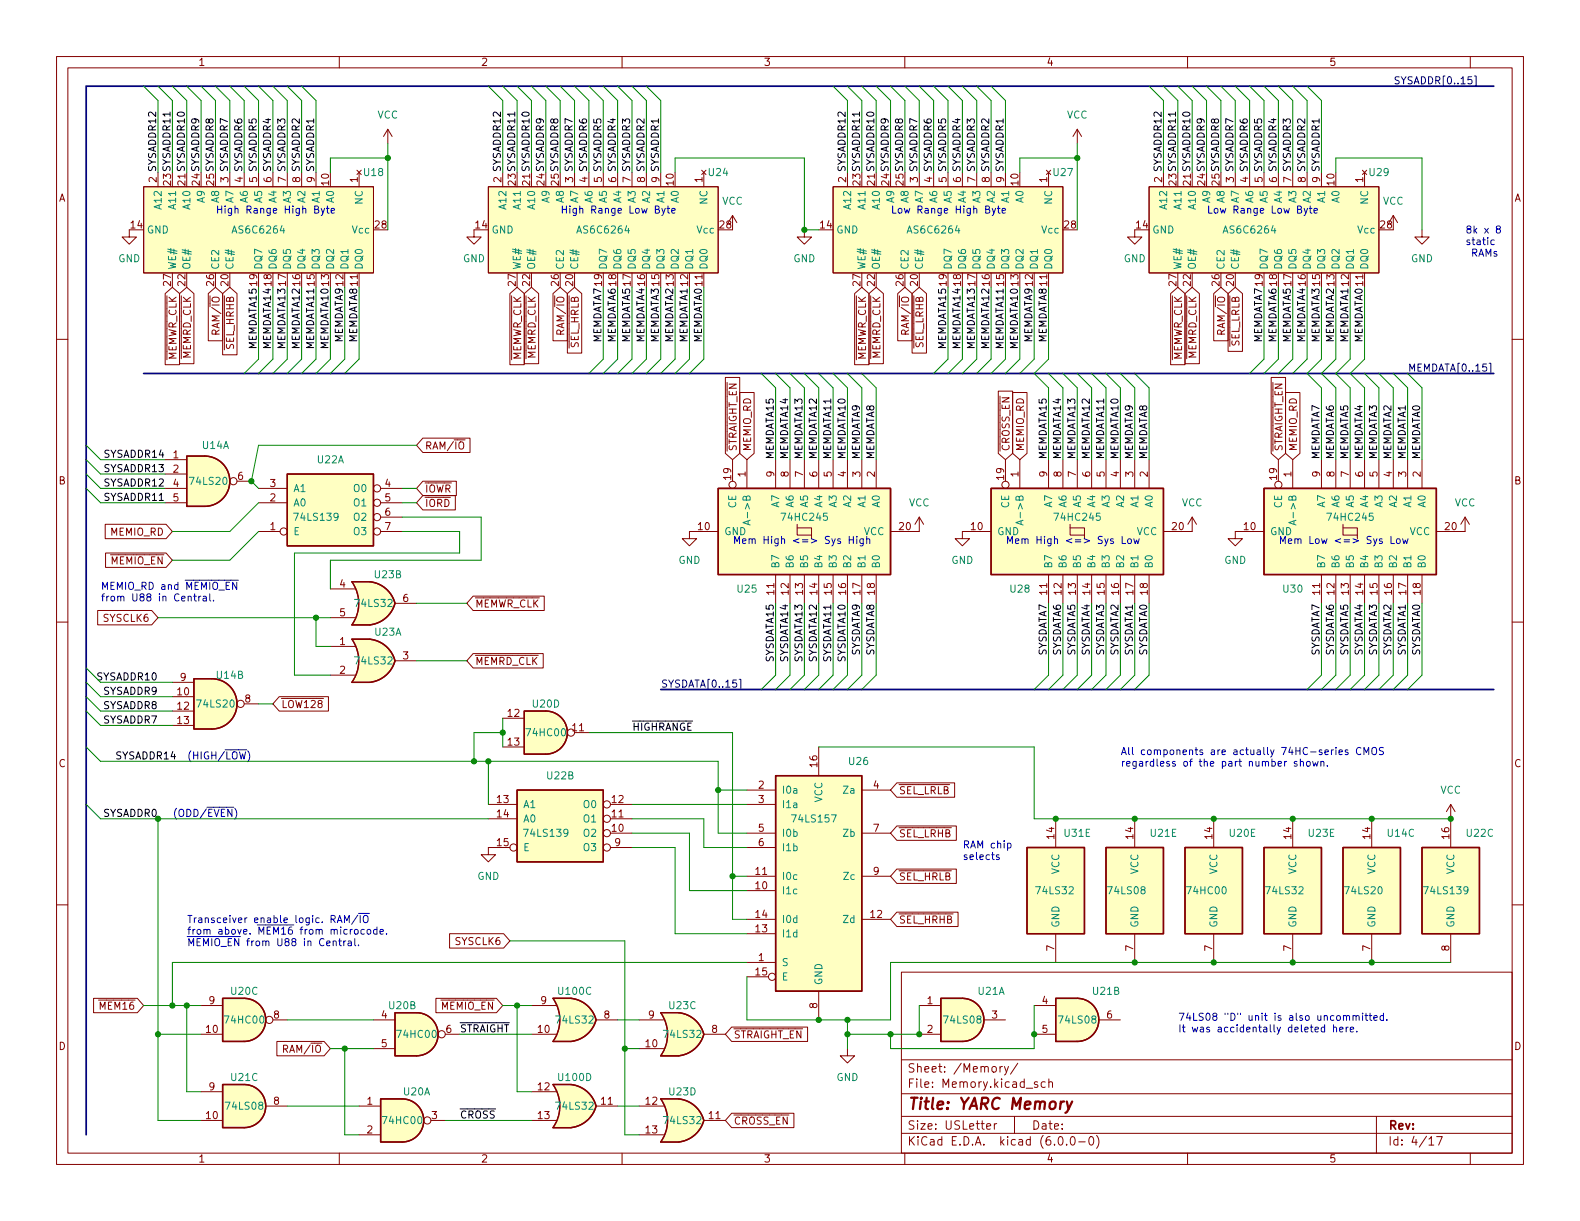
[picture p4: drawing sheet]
<svg xmlns="http://www.w3.org/2000/svg" width="279mm" height="216mm" viewBox="0 0 279 216" stroke-linecap="round" stroke-linejoin="round" font-family="sans-serif">
<defs><g id="words">
<text font-size="2.8" fill="#840000" x="160.4" y="196.2">Title: YARC Memory</text>
<g font-size="2.1" fill="#840000">
<text x="160.4" y="189.7">Sheet: /Memory/</text>
<text x="160.4" y="192.4">File: Memory.kicad_sch</text>
<text x="160.4" y="202.5">KiCad E.D.A. kicad (6.0.0-0)</text>
<text x="160.4" y="199.7">Size: USLetter</text>
<text x="182.4" y="199.7">Date:</text>
<text x="245.4" y="199.7">Rev:</text>
<text x="245.4" y="202.5">Id: 4/17</text>
</g>
<g font-size="1.8" fill="#840000">
<text x="35" y="11.6">1</text>
<text x="85" y="11.6">2</text>
<text x="135" y="11.6">3</text>
<text x="185" y="11.6">4</text>
<text x="235" y="11.6">5</text>
<text x="10.3" y="35.6">A</text>
<text x="58.2" y="32.7" transform="rotate(-90 58.2 32.7)">10</text>
<text x="63.2" y="32.2" transform="rotate(-90 63.2 32.2)">1</text>
<text x="119.1" y="32.7" transform="rotate(-90 119.1 32.7)">10</text>
<text x="124.2" y="32.2" transform="rotate(-90 124.2 32.2)">1</text>
<text x="180.1" y="32.7" transform="rotate(-90 180.1 32.7)">10</text>
<text x="185.2" y="32.2" transform="rotate(-90 185.2 32.2)">1</text>
<text x="236" y="32.7" transform="rotate(-90 236 32.7)">10</text>
<text x="241" y="32.2" transform="rotate(-90 241 32.2)">1</text>
<text x="267.7" y="35.6">A</text>
<text x="23.1" y="40.4">14</text>
<text x="66.3" y="40.4">28</text>
<text x="84.1" y="40.4">14</text>
<text x="127.3" y="40.4">28</text>
<text x="145.1" y="40.4">14</text>
<text x="188.2" y="40.4">28</text>
<text x="200.9" y="40.4">14</text>
<text x="244.1" y="40.4">28</text>
<text x="30.2" y="50.5" transform="rotate(-90 30.2 50.5)">27</text>
<text x="32.8" y="50.5" transform="rotate(-90 32.8 50.5)">22</text>
<text x="37.8" y="50.5" transform="rotate(-90 37.8 50.5)">26</text>
<text x="40.4" y="50.5" transform="rotate(-90 40.4 50.5)">20</text>
<text x="45.5" y="50.5" transform="rotate(-90 45.5 50.5)">19</text>
<text x="48" y="50.5" transform="rotate(-90 48 50.5)">18</text>
<text x="50.5" y="50.5" transform="rotate(-90 50.5 50.5)">17</text>
<text x="53.1" y="50.5" transform="rotate(-90 53.1 50.5)">16</text>
<text x="55.6" y="50.5" transform="rotate(-90 55.6 50.5)">15</text>
<text x="58.2" y="50.5" transform="rotate(-90 58.2 50.5)">13</text>
<text x="60.7" y="50.5" transform="rotate(-90 60.7 50.5)">12</text>
<text x="63.2" y="50.5" transform="rotate(-90 63.2 50.5)">11</text>
<text x="91.2" y="50.5" transform="rotate(-90 91.2 50.5)">27</text>
<text x="93.7" y="50.5" transform="rotate(-90 93.7 50.5)">22</text>
<text x="98.8" y="50.5" transform="rotate(-90 98.8 50.5)">26</text>
<text x="101.3" y="50.5" transform="rotate(-90 101.3 50.5)">20</text>
<text x="106.4" y="50.5" transform="rotate(-90 106.4 50.5)">19</text>
<text x="109" y="50.5" transform="rotate(-90 109 50.5)">18</text>
<text x="111.5" y="50.5" transform="rotate(-90 111.5 50.5)">17</text>
<text x="114" y="50.5" transform="rotate(-90 114 50.5)">16</text>
<text x="116.6" y="50.5" transform="rotate(-90 116.6 50.5)">15</text>
<text x="119.1" y="50.5" transform="rotate(-90 119.1 50.5)">13</text>
<text x="121.7" y="50.5" transform="rotate(-90 121.7 50.5)">12</text>
<text x="124.2" y="50.5" transform="rotate(-90 124.2 50.5)">11</text>
<text x="152.1" y="50.5" transform="rotate(-90 152.1 50.5)">27</text>
<text x="154.7" y="50.5" transform="rotate(-90 154.7 50.5)">22</text>
<text x="159.8" y="50.5" transform="rotate(-90 159.8 50.5)">26</text>
<text x="162.3" y="50.5" transform="rotate(-90 162.3 50.5)">20</text>
<text x="167.4" y="50.5" transform="rotate(-90 167.4 50.5)">19</text>
<text x="169.9" y="50.5" transform="rotate(-90 169.9 50.5)">18</text>
<text x="172.5" y="50.5" transform="rotate(-90 172.5 50.5)">17</text>
<text x="175" y="50.5" transform="rotate(-90 175 50.5)">16</text>
<text x="177.5" y="50.5" transform="rotate(-90 177.5 50.5)">15</text>
<text x="180.1" y="50.5" transform="rotate(-90 180.1 50.5)">13</text>
<text x="182.6" y="50.5" transform="rotate(-90 182.6 50.5)">12</text>
<text x="185.2" y="50.5" transform="rotate(-90 185.2 50.5)">11</text>
<text x="208" y="50.5" transform="rotate(-90 208 50.5)">27</text>
<text x="210.6" y="50.5" transform="rotate(-90 210.6 50.5)">22</text>
<text x="215.6" y="50.5" transform="rotate(-90 215.6 50.5)">26</text>
<text x="218.2" y="50.5" transform="rotate(-90 218.2 50.5)">20</text>
<text x="223.3" y="50.5" transform="rotate(-90 223.3 50.5)">19</text>
<text x="225.8" y="50.5" transform="rotate(-90 225.8 50.5)">18</text>
<text x="228.3" y="50.5" transform="rotate(-90 228.3 50.5)">17</text>
<text x="230.9" y="50.5" transform="rotate(-90 230.9 50.5)">16</text>
<text x="233.4" y="50.5" transform="rotate(-90 233.4 50.5)">15</text>
<text x="236" y="50.5" transform="rotate(-90 236 50.5)">13</text>
<text x="238.5" y="50.5" transform="rotate(-90 238.5 50.5)">12</text>
<text x="241" y="50.5" transform="rotate(-90 241 50.5)">11</text>
<text x="38.8" y="60" transform="rotate(-90 38.8 60)">RAM/~{IO}</text>
<text x="99.8" y="60" transform="rotate(-90 99.8 60)">RAM/~{IO}</text>
<text x="160.7" y="60" transform="rotate(-90 160.7 60)">RAM/~{IO}</text>
<text x="216.6" y="60" transform="rotate(-90 216.6 60)">RAM/~{IO}</text>
<text x="31.2" y="65.3" transform="rotate(-90 31.2 65.3)">~{MEMWR_CLK}</text>
<text x="33.7" y="64.9" transform="rotate(-90 33.7 64.9)">~{MEMRD_CLK}</text>
<text x="41.4" y="63.1" transform="rotate(-90 41.4 63.1)">~{SEL_HRHB}</text>
<text x="92.2" y="65.3" transform="rotate(-90 92.2 65.3)">~{MEMWR_CLK}</text>
<text x="94.7" y="64.9" transform="rotate(-90 94.7 64.9)">~{MEMRD_CLK}</text>
<text x="102.3" y="62.9" transform="rotate(-90 102.3 62.9)">~{SEL_HRLB}</text>
<text x="153.1" y="65.3" transform="rotate(-90 153.1 65.3)">~{MEMWR_CLK}</text>
<text x="155.7" y="64.9" transform="rotate(-90 155.7 64.9)">~{MEMRD_CLK}</text>
<text x="163.3" y="62.9" transform="rotate(-90 163.3 62.9)">~{SEL_LRHB}</text>
<text x="209" y="65.3" transform="rotate(-90 209 65.3)">~{MEMWR_CLK}</text>
<text x="211.5" y="64.9" transform="rotate(-90 211.5 64.9)">~{MEMRD_CLK}</text>
<text x="219.2" y="62.7" transform="rotate(-90 219.2 62.7)">~{SEL_LRLB}</text>
<text x="30.6" y="81">1</text>
<text x="30.6" y="83.6">2</text>
<text x="75.1" y="79.5">RAM/~{IO}</text>
<text x="130.3" y="79.9" transform="rotate(-90 130.3 79.9)">~{STRAIGHT_EN}</text>
<text x="132.8" y="79.9" transform="rotate(-90 132.8 79.9)">MEMIO_RD</text>
<text x="178.5" y="79.9" transform="rotate(-90 178.5 79.9)">~{CROSS_EN}</text>
<text x="181.1" y="79.9" transform="rotate(-90 181.1 79.9)">MEMIO_RD</text>
<text x="226.8" y="79.9" transform="rotate(-90 226.8 79.9)">~{STRAIGHT_EN}</text>
<text x="229.3" y="79.9" transform="rotate(-90 229.3 79.9)">MEMIO_RD</text>
<text x="10.3" y="85.7">B</text>
<text x="30.6" y="86.1">4</text>
<text x="30.6" y="88.6">5</text>
<text x="42.1" y="84.8">6</text>
<text x="47.8" y="88.6">2</text>
<text x="47.8" y="86.1">3</text>
<text x="68.1" y="86.1">4</text>
<text x="68.1" y="88.6">5</text>
<text x="75.1" y="89.6">~{IORD}</text>
<text x="75.1" y="87.1">~{IOWR}</text>
<text x="129.3" y="84.8" transform="rotate(-90 129.3 84.8)">19</text>
<text x="131.8" y="84.3" transform="rotate(-90 131.8 84.3)">1</text>
<text x="136.9" y="84.3" transform="rotate(-90 136.9 84.3)">9</text>
<text x="139.4" y="84.3" transform="rotate(-90 139.4 84.3)">8</text>
<text x="142" y="84.3" transform="rotate(-90 142 84.3)">7</text>
<text x="144.5" y="84.3" transform="rotate(-90 144.5 84.3)">6</text>
<text x="147.1" y="84.3" transform="rotate(-90 147.1 84.3)">5</text>
<text x="149.6" y="84.3" transform="rotate(-90 149.6 84.3)">4</text>
<text x="152.1" y="84.3" transform="rotate(-90 152.1 84.3)">3</text>
<text x="154.7" y="84.3" transform="rotate(-90 154.7 84.3)">2</text>
<text x="177.5" y="84.8" transform="rotate(-90 177.5 84.8)">19</text>
<text x="180.1" y="84.3" transform="rotate(-90 180.1 84.3)">1</text>
<text x="185.2" y="84.3" transform="rotate(-90 185.2 84.3)">9</text>
<text x="187.7" y="84.3" transform="rotate(-90 187.7 84.3)">8</text>
<text x="190.2" y="84.3" transform="rotate(-90 190.2 84.3)">7</text>
<text x="192.8" y="84.3" transform="rotate(-90 192.8 84.3)">6</text>
<text x="195.3" y="84.3" transform="rotate(-90 195.3 84.3)">5</text>
<text x="197.9" y="84.3" transform="rotate(-90 197.9 84.3)">4</text>
<text x="200.4" y="84.3" transform="rotate(-90 200.4 84.3)">3</text>
<text x="202.9" y="84.3" transform="rotate(-90 202.9 84.3)">2</text>
<text x="225.8" y="84.8" transform="rotate(-90 225.8 84.8)">19</text>
<text x="228.3" y="84.3" transform="rotate(-90 228.3 84.3)">1</text>
<text x="233.4" y="84.3" transform="rotate(-90 233.4 84.3)">9</text>
<text x="236" y="84.3" transform="rotate(-90 236 84.3)">8</text>
<text x="238.5" y="84.3" transform="rotate(-90 238.5 84.3)">7</text>
<text x="241" y="84.3" transform="rotate(-90 241 84.3)">6</text>
<text x="243.6" y="84.3" transform="rotate(-90 243.6 84.3)">5</text>
<text x="246.1" y="84.3" transform="rotate(-90 246.1 84.3)">4</text>
<text x="248.7" y="84.3" transform="rotate(-90 248.7 84.3)">3</text>
<text x="251.2" y="84.3" transform="rotate(-90 251.2 84.3)">2</text>
<text x="267.7" y="85.7">B</text>
<text x="19.5" y="94.7">MEMIO_RD</text>
<text x="47.8" y="93.7">1</text>
<text x="68.1" y="91.2">6</text>
<text x="68.1" y="93.7">7</text>
<text x="123.5" y="93.7">10</text>
<text x="159" y="93.7">20</text>
<text x="171.7" y="93.7">10</text>
<text x="207.3" y="93.7">20</text>
<text x="220" y="93.7">10</text>
<text x="255.6" y="93.7">20</text>
<text x="18.2" y="99.8">~{MEMIO_EN}</text>
<text x="60.1" y="103.9">4</text>
<text x="71.3" y="106.4">6</text>
<text x="84" y="107.4">~{MEMWR_CLK}</text>
<text x="136.9" y="105.1" transform="rotate(-90 136.9 105.1)">11</text>
<text x="139.4" y="105.1" transform="rotate(-90 139.4 105.1)">12</text>
<text x="142" y="105.1" transform="rotate(-90 142 105.1)">13</text>
<text x="144.5" y="105.1" transform="rotate(-90 144.5 105.1)">14</text>
<text x="147.1" y="105.1" transform="rotate(-90 147.1 105.1)">15</text>
<text x="149.6" y="105.1" transform="rotate(-90 149.6 105.1)">16</text>
<text x="152.1" y="105.1" transform="rotate(-90 152.1 105.1)">17</text>
<text x="154.7" y="105.1" transform="rotate(-90 154.7 105.1)">18</text>
<text x="185.2" y="105.1" transform="rotate(-90 185.2 105.1)">11</text>
<text x="187.7" y="105.1" transform="rotate(-90 187.7 105.1)">12</text>
<text x="190.2" y="105.1" transform="rotate(-90 190.2 105.1)">13</text>
<text x="192.8" y="105.1" transform="rotate(-90 192.8 105.1)">14</text>
<text x="195.3" y="105.1" transform="rotate(-90 195.3 105.1)">15</text>
<text x="197.9" y="105.1" transform="rotate(-90 197.9 105.1)">16</text>
<text x="200.4" y="105.1" transform="rotate(-90 200.4 105.1)">17</text>
<text x="202.9" y="105.1" transform="rotate(-90 202.9 105.1)">18</text>
<text x="233.4" y="105.1" transform="rotate(-90 233.4 105.1)">11</text>
<text x="236" y="105.1" transform="rotate(-90 236 105.1)">12</text>
<text x="238.5" y="105.1" transform="rotate(-90 238.5 105.1)">13</text>
<text x="241" y="105.1" transform="rotate(-90 241 105.1)">14</text>
<text x="243.6" y="105.1" transform="rotate(-90 243.6 105.1)">15</text>
<text x="246.1" y="105.1" transform="rotate(-90 246.1 105.1)">16</text>
<text x="248.7" y="105.1" transform="rotate(-90 248.7 105.1)">17</text>
<text x="251.2" y="105.1" transform="rotate(-90 251.2 105.1)">18</text>
<text x="18.4" y="109.9">SYSCLK6</text>
<text x="60.1" y="109">5</text>
<text x="60.1" y="114">1</text>
<text x="60.1" y="119.1">2</text>
<text x="71.3" y="116.6">3</text>
<text x="84" y="117.6">~{MEMRD_CLK}</text>
<text x="31.4" y="122.9">10</text>
<text x="31.4" y="125.5">12</text>
<text x="31.9" y="120.4">9</text>
<text x="43.3" y="124.2">8</text>
<text x="49.7" y="125.2">~{LOW128}</text>
<text x="31.4" y="128">13</text>
<text x="89.8" y="126.7">12</text>
<text x="89.8" y="131.8">13</text>
<text x="101.3" y="129.3">11</text>
<text x="10.3" y="135.6">C</text>
<text x="144.5" y="135.6" transform="rotate(-90 144.5 135.6)">16</text>
<text x="267.7" y="135.6">C</text>
<text x="87.9" y="142">13</text>
<text x="108.2" y="142">12</text>
<text x="134.1" y="139.4">2</text>
<text x="134.1" y="142">3</text>
<text x="154.4" y="139.4">4</text>
<text x="158.9" y="140.4">~{SEL_LRLB}</text>
<text x="87.9" y="144.5">14</text>
<text x="87.9" y="149.6">15</text>
<text x="108.2" y="147.1">10</text>
<text x="108.2" y="144.5">11</text>
<text x="108.7" y="149.6">9</text>
<text x="134.1" y="147.1">5</text>
<text x="134.1" y="149.6">6</text>
<text x="154.4" y="147.1">7</text>
<text x="158.9" y="148">~{SEL_LRHB}</text>
<text x="186.4" y="148.3" transform="rotate(-90 186.4 148.3)">14</text>
<text x="200.4" y="148.3" transform="rotate(-90 200.4 148.3)">14</text>
<text x="214.4" y="148.3" transform="rotate(-90 214.4 148.3)">14</text>
<text x="228.3" y="148.3" transform="rotate(-90 228.3 148.3)">14</text>
<text x="242.3" y="148.3" transform="rotate(-90 242.3 148.3)">14</text>
<text x="256.3" y="148.3" transform="rotate(-90 256.3 148.3)">16</text>
<text x="133.6" y="154.7">11</text>
<text x="154.4" y="154.7">9</text>
<text x="158.9" y="155.7">~{SEL_HRLB}</text>
<text x="133.6" y="157.2">10</text>
<text x="80.6" y="167.1">SYSCLK6</text>
<text x="133.6" y="164.8">13</text>
<text x="133.6" y="162.3">14</text>
<text x="154" y="162.3">12</text>
<text x="158.9" y="163.3">~{SEL_HRHB}</text>
<text x="133.6" y="172.5">15</text>
<text x="134.1" y="169.9">1</text>
<text x="186.4" y="168.1" transform="rotate(-90 186.4 168.1)">7</text>
<text x="200.4" y="168.1" transform="rotate(-90 200.4 168.1)">7</text>
<text x="214.4" y="168.1" transform="rotate(-90 214.4 168.1)">7</text>
<text x="228.3" y="168.1" transform="rotate(-90 228.3 168.1)">7</text>
<text x="242.3" y="168.1" transform="rotate(-90 242.3 168.1)">7</text>
<text x="256.3" y="168.1" transform="rotate(-90 256.3 168.1)">8</text>
<text x="16.5" y="178.5">~{MEM16}</text>
<text x="37" y="177.5">9</text>
<text x="76.7" y="178.5">~{MEMIO_EN}</text>
<text x="95.6" y="177.5">9</text>
<text x="144.5" y="178.3" transform="rotate(-90 144.5 178.3)">8</text>
<text x="164" y="177.5">1</text>
<text x="184.3" y="177.5">4</text>
<text x="10.3" y="185.7">D</text>
<text x="36.5" y="182.6">10</text>
<text x="48.4" y="180.1">8</text>
<text x="67.5" y="180.1">4</text>
<text x="67.5" y="185.2">5</text>
<text x="78.9" y="182.6">6</text>
<text x="95.2" y="182.6">10</text>
<text x="106.8" y="180.1">8</text>
<text x="114.2" y="185.2">10</text>
<text x="114.7" y="180.1">9</text>
<text x="125.9" y="182.6">8</text>
<text x="129.7" y="183.6">~{STRAIGHT_EN}</text>
<text x="164" y="182.6">2</text>
<text x="175.4" y="180.1">3</text>
<text x="184.3" y="182.6">5</text>
<text x="195.7" y="180.1">6</text>
<text x="267.7" y="185.7">D</text>
<text x="49.2" y="186.1">RAM/~{IO}</text>
<text x="36.5" y="197.9">10</text>
<text x="37" y="192.8">9</text>
<text x="48.4" y="195.3">8</text>
<text x="64.9" y="195.3">1</text>
<text x="76.3" y="197.9">3</text>
<text x="95.2" y="192.8">12</text>
<text x="95.2" y="197.9">13</text>
<text x="106.3" y="195.3">11</text>
<text x="114.2" y="195.3">12</text>
<text x="125.4" y="197.9">11</text>
<text x="64.9" y="200.4">2</text>
<text x="114.2" y="200.4">13</text>
<text x="129.7" y="198.8">~{CROSS_EN}</text>
<text x="35" y="205.6">1</text>
<text x="85" y="205.6">2</text>
<text x="135" y="205.6">3</text>
<text x="185" y="205.6">4</text>
<text x="235" y="205.6">5</text>
</g>
<g font-size="1.8" fill="#000084">
<text x="246.4" y="14.9">SYSADDR[0..15]</text>
<text x="248.9" y="65.7">MEMDATA[0..15]</text>
<text x="116.8" y="121.6">SYSDATA[0..15]</text>
</g>
<g font-size="1.8" fill="#008484">
<text x="66.7" y="21">VCC</text>
<text x="188.6" y="21">VCC</text>
<text x="36.2" y="35.8" transform="rotate(-90 36.2 35.8)">A9</text>
<text x="38.7" y="35.8" transform="rotate(-90 38.7 35.8)">A8</text>
<text x="41.3" y="35.8" transform="rotate(-90 41.3 35.8)">A7</text>
<text x="43.8" y="35.8" transform="rotate(-90 43.8 35.8)">A6</text>
<text x="46.4" y="35.8" transform="rotate(-90 46.4 35.8)">A5</text>
<text x="48.9" y="35.8" transform="rotate(-90 48.9 35.8)">A4</text>
<text x="51.4" y="35.8" transform="rotate(-90 51.4 35.8)">A3</text>
<text x="54" y="35.8" transform="rotate(-90 54 35.8)">A2</text>
<text x="56.5" y="35.8" transform="rotate(-90 56.5 35.8)">A1</text>
<text x="59.1" y="35.8" transform="rotate(-90 59.1 35.8)">A0</text>
<text x="64.4" y="31.1">U18</text>
<text x="97.2" y="35.8" transform="rotate(-90 97.2 35.8)">A9</text>
<text x="99.7" y="35.8" transform="rotate(-90 99.7 35.8)">A8</text>
<text x="102.2" y="35.8" transform="rotate(-90 102.2 35.8)">A7</text>
<text x="104.8" y="35.8" transform="rotate(-90 104.8 35.8)">A6</text>
<text x="107.3" y="35.8" transform="rotate(-90 107.3 35.8)">A5</text>
<text x="109.9" y="35.8" transform="rotate(-90 109.9 35.8)">A4</text>
<text x="112.4" y="35.8" transform="rotate(-90 112.4 35.8)">A3</text>
<text x="114.9" y="35.8" transform="rotate(-90 114.9 35.8)">A2</text>
<text x="117.5" y="35.8" transform="rotate(-90 117.5 35.8)">A1</text>
<text x="120" y="35.8" transform="rotate(-90 120 35.8)">A0</text>
<text x="125.4" y="31.1">U24</text>
<text x="158.1" y="35.8" transform="rotate(-90 158.1 35.8)">A9</text>
<text x="160.7" y="35.8" transform="rotate(-90 160.7 35.8)">A8</text>
<text x="163.2" y="35.8" transform="rotate(-90 163.2 35.8)">A7</text>
<text x="165.7" y="35.8" transform="rotate(-90 165.7 35.8)">A6</text>
<text x="168.3" y="35.8" transform="rotate(-90 168.3 35.8)">A5</text>
<text x="170.8" y="35.8" transform="rotate(-90 170.8 35.8)">A4</text>
<text x="173.4" y="35.8" transform="rotate(-90 173.4 35.8)">A3</text>
<text x="175.9" y="35.8" transform="rotate(-90 175.9 35.8)">A2</text>
<text x="178.4" y="35.8" transform="rotate(-90 178.4 35.8)">A1</text>
<text x="181" y="35.8" transform="rotate(-90 181 35.8)">A0</text>
<text x="186.3" y="31.1">U27</text>
<text x="214" y="35.8" transform="rotate(-90 214 35.8)">A9</text>
<text x="216.5" y="35.8" transform="rotate(-90 216.5 35.8)">A8</text>
<text x="219.1" y="35.8" transform="rotate(-90 219.1 35.8)">A7</text>
<text x="221.6" y="35.8" transform="rotate(-90 221.6 35.8)">A6</text>
<text x="224.2" y="35.8" transform="rotate(-90 224.2 35.8)">A5</text>
<text x="226.7" y="35.8" transform="rotate(-90 226.7 35.8)">A4</text>
<text x="229.2" y="35.8" transform="rotate(-90 229.2 35.8)">A3</text>
<text x="231.8" y="35.8" transform="rotate(-90 231.8 35.8)">A2</text>
<text x="234.3" y="35.8" transform="rotate(-90 234.3 35.8)">A1</text>
<text x="236.9" y="35.8" transform="rotate(-90 236.9 35.8)">A0</text>
<text x="242.2" y="31.1">U29</text>
<text x="25.9" y="41.3">GND</text>
<text x="28.6" y="36.8" transform="rotate(-90 28.6 36.8)">A12</text>
<text x="31.1" y="36.8" transform="rotate(-90 31.1 36.8)">A11</text>
<text x="33.7" y="36.8" transform="rotate(-90 33.7 36.8)">A10</text>
<text x="41.4" y="41.3">AS6C6264</text>
<text x="62.4" y="41.3">Vcc</text>
<text x="64.1" y="36.1" transform="rotate(-90 64.1 36.1)">NC</text>
<text x="86.9" y="41.3">GND</text>
<text x="89.5" y="36.8" transform="rotate(-90 89.5 36.8)">A12</text>
<text x="92.1" y="36.8" transform="rotate(-90 92.1 36.8)">A11</text>
<text x="94.6" y="36.8" transform="rotate(-90 94.6 36.8)">A10</text>
<text x="102.4" y="41.3">AS6C6264</text>
<text x="123.3" y="41.3">Vcc</text>
<text x="125.1" y="36.1" transform="rotate(-90 125.1 36.1)">NC</text>
<text x="127.7" y="36.2">VCC</text>
<text x="147.8" y="41.3">GND</text>
<text x="150.5" y="36.8" transform="rotate(-90 150.5 36.8)">A12</text>
<text x="153" y="36.8" transform="rotate(-90 153 36.8)">A11</text>
<text x="155.6" y="36.8" transform="rotate(-90 155.6 36.8)">A10</text>
<text x="160.8" y="41.3">AS6C6264</text>
<text x="184.3" y="41.3">Vcc</text>
<text x="186.1" y="36.1" transform="rotate(-90 186.1 36.1)">NC</text>
<text x="203.7" y="41.3">GND</text>
<text x="206.4" y="36.8" transform="rotate(-90 206.4 36.8)">A12</text>
<text x="208.9" y="36.8" transform="rotate(-90 208.9 36.8)">A11</text>
<text x="211.5" y="36.8" transform="rotate(-90 211.5 36.8)">A10</text>
<text x="216.7" y="41.3">AS6C6264</text>
<text x="240.2" y="41.3">Vcc</text>
<text x="241.9" y="36.1" transform="rotate(-90 241.9 36.1)">NC</text>
<text x="244.5" y="36.2">VCC</text>
<text x="20.9" y="46.4">GND</text>
<text x="31.1" y="47.8" transform="rotate(-90 31.1 47.8)">WE#</text>
<text x="33.7" y="47.8" transform="rotate(-90 33.7 47.8)">OE#</text>
<text x="38.7" y="47.8" transform="rotate(-90 38.7 47.8)">CE2</text>
<text x="41.3" y="47.8" transform="rotate(-90 41.3 47.8)">CE#</text>
<text x="46.4" y="47.8" transform="rotate(-90 46.4 47.8)">DQ7</text>
<text x="48.9" y="47.8" transform="rotate(-90 48.9 47.8)">DQ6</text>
<text x="51.4" y="47.8" transform="rotate(-90 51.4 47.8)">DQ5</text>
<text x="54" y="47.8" transform="rotate(-90 54 47.8)">DQ4</text>
<text x="56.5" y="47.8" transform="rotate(-90 56.5 47.8)">DQ3</text>
<text x="59.1" y="47.8" transform="rotate(-90 59.1 47.8)">DQ2</text>
<text x="61.6" y="47.8" transform="rotate(-90 61.6 47.8)">DQ1</text>
<text x="64.1" y="47.8" transform="rotate(-90 64.1 47.8)">DQ0</text>
<text x="81.9" y="46.4">GND</text>
<text x="92.1" y="47.8" transform="rotate(-90 92.1 47.8)">WE#</text>
<text x="94.6" y="47.8" transform="rotate(-90 94.6 47.8)">OE#</text>
<text x="99.7" y="47.8" transform="rotate(-90 99.7 47.8)">CE2</text>
<text x="102.2" y="47.8" transform="rotate(-90 102.2 47.8)">CE#</text>
<text x="107.3" y="47.8" transform="rotate(-90 107.3 47.8)">DQ7</text>
<text x="109.9" y="47.8" transform="rotate(-90 109.9 47.8)">DQ6</text>
<text x="112.4" y="47.8" transform="rotate(-90 112.4 47.8)">DQ5</text>
<text x="114.9" y="47.8" transform="rotate(-90 114.9 47.8)">DQ4</text>
<text x="117.5" y="47.8" transform="rotate(-90 117.5 47.8)">DQ3</text>
<text x="120" y="47.8" transform="rotate(-90 120 47.8)">DQ2</text>
<text x="122.6" y="47.8" transform="rotate(-90 122.6 47.8)">DQ1</text>
<text x="125.1" y="47.8" transform="rotate(-90 125.1 47.8)">DQ0</text>
<text x="140.3" y="46.4">GND</text>
<text x="153" y="47.8" transform="rotate(-90 153 47.8)">WE#</text>
<text x="155.6" y="47.8" transform="rotate(-90 155.6 47.8)">OE#</text>
<text x="160.7" y="47.8" transform="rotate(-90 160.7 47.8)">CE2</text>
<text x="163.2" y="47.8" transform="rotate(-90 163.2 47.8)">CE#</text>
<text x="168.3" y="47.8" transform="rotate(-90 168.3 47.8)">DQ7</text>
<text x="170.8" y="47.8" transform="rotate(-90 170.8 47.8)">DQ6</text>
<text x="173.4" y="47.8" transform="rotate(-90 173.4 47.8)">DQ5</text>
<text x="175.9" y="47.8" transform="rotate(-90 175.9 47.8)">DQ4</text>
<text x="178.4" y="47.8" transform="rotate(-90 178.4 47.8)">DQ3</text>
<text x="181" y="47.8" transform="rotate(-90 181 47.8)">DQ2</text>
<text x="183.5" y="47.8" transform="rotate(-90 183.5 47.8)">DQ1</text>
<text x="186.1" y="47.8" transform="rotate(-90 186.1 47.8)">DQ0</text>
<text x="198.7" y="46.4">GND</text>
<text x="208.9" y="47.8" transform="rotate(-90 208.9 47.8)">WE#</text>
<text x="211.5" y="47.8" transform="rotate(-90 211.5 47.8)">OE#</text>
<text x="216.5" y="47.8" transform="rotate(-90 216.5 47.8)">CE2</text>
<text x="219.1" y="47.8" transform="rotate(-90 219.1 47.8)">CE#</text>
<text x="224.2" y="47.8" transform="rotate(-90 224.2 47.8)">DQ7</text>
<text x="226.7" y="47.8" transform="rotate(-90 226.7 47.8)">DQ6</text>
<text x="229.2" y="47.8" transform="rotate(-90 229.2 47.8)">DQ5</text>
<text x="231.8" y="47.8" transform="rotate(-90 231.8 47.8)">DQ4</text>
<text x="234.3" y="47.8" transform="rotate(-90 234.3 47.8)">DQ3</text>
<text x="236.9" y="47.8" transform="rotate(-90 236.9 47.8)">DQ2</text>
<text x="239.4" y="47.8" transform="rotate(-90 239.4 47.8)">DQ1</text>
<text x="241.9" y="47.8" transform="rotate(-90 241.9 47.8)">DQ0</text>
<text x="249.5" y="46.4">GND</text>
<text x="35.8" y="79.4">U14A</text>
<text x="56.2" y="81.9">U22A</text>
<text x="33.7" y="85.7">74LS20</text>
<text x="51.8" y="89.5">A0</text>
<text x="51.8" y="87">A1</text>
<text x="62.7" y="87">O0</text>
<text x="62.7" y="89.5">O1</text>
<text x="130.2" y="89.8" transform="rotate(-90 130.2 89.8)">CE</text>
<text x="137.8" y="89.6" transform="rotate(-90 137.8 89.6)">A7</text>
<text x="140.3" y="89.6" transform="rotate(-90 140.3 89.6)">A6</text>
<text x="142.9" y="89.6" transform="rotate(-90 142.9 89.6)">A5</text>
<text x="145.4" y="89.6" transform="rotate(-90 145.4 89.6)">A4</text>
<text x="148" y="89.6" transform="rotate(-90 148 89.6)">A3</text>
<text x="150.5" y="89.6" transform="rotate(-90 150.5 89.6)">A2</text>
<text x="153" y="89.6" transform="rotate(-90 153 89.6)">A1</text>
<text x="155.6" y="89.6" transform="rotate(-90 155.6 89.6)">A0</text>
<text x="160.7" y="89.5">VCC</text>
<text x="178.4" y="89.8" transform="rotate(-90 178.4 89.8)">CE</text>
<text x="186.1" y="89.6" transform="rotate(-90 186.1 89.6)">A7</text>
<text x="188.6" y="89.6" transform="rotate(-90 188.6 89.6)">A6</text>
<text x="191.1" y="89.6" transform="rotate(-90 191.1 89.6)">A5</text>
<text x="193.7" y="89.6" transform="rotate(-90 193.7 89.6)">A4</text>
<text x="196.2" y="89.6" transform="rotate(-90 196.2 89.6)">A3</text>
<text x="198.8" y="89.6" transform="rotate(-90 198.8 89.6)">A2</text>
<text x="201.3" y="89.6" transform="rotate(-90 201.3 89.6)">A1</text>
<text x="203.8" y="89.6" transform="rotate(-90 203.8 89.6)">A0</text>
<text x="209" y="89.5">VCC</text>
<text x="226.7" y="89.8" transform="rotate(-90 226.7 89.8)">CE</text>
<text x="234.3" y="89.6" transform="rotate(-90 234.3 89.6)">A7</text>
<text x="236.9" y="89.6" transform="rotate(-90 236.9 89.6)">A6</text>
<text x="239.4" y="89.6" transform="rotate(-90 239.4 89.6)">A5</text>
<text x="241.9" y="89.6" transform="rotate(-90 241.9 89.6)">A4</text>
<text x="244.5" y="89.6" transform="rotate(-90 244.5 89.6)">A3</text>
<text x="247" y="89.6" transform="rotate(-90 247 89.6)">A2</text>
<text x="249.6" y="89.6" transform="rotate(-90 249.6 89.6)">A1</text>
<text x="252.1" y="89.6" transform="rotate(-90 252.1 89.6)">A0</text>
<text x="257.2" y="89.5">VCC</text>
<text x="51.8" y="94.6">E</text>
<text x="52.3" y="92.1">74LS139</text>
<text x="62.7" y="92.1">O2</text>
<text x="62.7" y="94.6">O3</text>
<text x="128" y="94.6">GND</text>
<text x="132.7" y="91.6" transform="rotate(-90 132.7 91.6)">A-&gt;B</text>
<text x="138.5" y="92.1">74HC245</text>
<text x="152.7" y="94.6">VCC</text>
<text x="176.3" y="94.6">GND</text>
<text x="181" y="91.6" transform="rotate(-90 181 91.6)">A-&gt;B</text>
<text x="186.8" y="92.1">74HC245</text>
<text x="201" y="94.6">VCC</text>
<text x="224.5" y="94.6">GND</text>
<text x="229.2" y="91.6" transform="rotate(-90 229.2 91.6)">A-&gt;B</text>
<text x="235" y="92.1">74HC245</text>
<text x="249.3" y="94.6">VCC</text>
<text x="120" y="99.7">GND</text>
<text x="137.8" y="100.6" transform="rotate(-90 137.8 100.6)">B7</text>
<text x="140.3" y="100.6" transform="rotate(-90 140.3 100.6)">B6</text>
<text x="142.9" y="100.6" transform="rotate(-90 142.9 100.6)">B5</text>
<text x="145.4" y="100.6" transform="rotate(-90 145.4 100.6)">B4</text>
<text x="148" y="100.6" transform="rotate(-90 148 100.6)">B3</text>
<text x="150.5" y="100.6" transform="rotate(-90 150.5 100.6)">B2</text>
<text x="153" y="100.6" transform="rotate(-90 153 100.6)">B1</text>
<text x="155.6" y="100.6" transform="rotate(-90 155.6 100.6)">B0</text>
<text x="168.2" y="99.7">GND</text>
<text x="186.1" y="100.6" transform="rotate(-90 186.1 100.6)">B7</text>
<text x="188.6" y="100.6" transform="rotate(-90 188.6 100.6)">B6</text>
<text x="191.1" y="100.6" transform="rotate(-90 191.1 100.6)">B5</text>
<text x="193.7" y="100.6" transform="rotate(-90 193.7 100.6)">B4</text>
<text x="196.2" y="100.6" transform="rotate(-90 196.2 100.6)">B3</text>
<text x="198.8" y="100.6" transform="rotate(-90 198.8 100.6)">B2</text>
<text x="201.3" y="100.6" transform="rotate(-90 201.3 100.6)">B1</text>
<text x="203.8" y="100.6" transform="rotate(-90 203.8 100.6)">B0</text>
<text x="216.5" y="99.7">GND</text>
<text x="234.3" y="100.6" transform="rotate(-90 234.3 100.6)">B7</text>
<text x="236.9" y="100.6" transform="rotate(-90 236.9 100.6)">B6</text>
<text x="239.4" y="100.6" transform="rotate(-90 239.4 100.6)">B5</text>
<text x="241.9" y="100.6" transform="rotate(-90 241.9 100.6)">B4</text>
<text x="244.5" y="100.6" transform="rotate(-90 244.5 100.6)">B3</text>
<text x="247" y="100.6" transform="rotate(-90 247 100.6)">B2</text>
<text x="249.6" y="100.6" transform="rotate(-90 249.6 100.6)">B1</text>
<text x="252.1" y="100.6" transform="rotate(-90 252.1 100.6)">B0</text>
<text x="62.9" y="107.3">74LS32</text>
<text x="66.3" y="102.2">U23B</text>
<text x="130.5" y="104.8">U25</text>
<text x="178.7" y="104.8">U28</text>
<text x="227" y="104.8">U30</text>
<text x="66.3" y="112.4">U23A</text>
<text x="62.9" y="117.5">74LS32</text>
<text x="35" y="125.1">74LS20</text>
<text x="38.4" y="120">U14B</text>
<text x="94.3" y="125.1">U20D</text>
<text x="93.3" y="130.2">74HC00</text>
<text x="96.8" y="137.8">U22B</text>
<text x="150.2" y="135.3">U26</text>
<text x="92.5" y="142.9">A1</text>
<text x="103.3" y="142.9">O0</text>
<text x="138.2" y="140.3">I0a</text>
<text x="138.2" y="142.9">I1a</text>
<text x="145.4" y="141.9" transform="rotate(-90 145.4 141.9)">VCC</text>
<text x="149.3" y="140.3">Za</text>
<text x="254.7" y="140.3">VCC</text>
<text x="92.5" y="145.4">A0</text>
<text x="92.9" y="148">74LS139</text>
<text x="103.3" y="148">O2</text>
<text x="103.3" y="145.4">O1</text>
<text x="138.2" y="148">I0b</text>
<text x="140.3" y="145.4">74LS157</text>
<text x="149.2" y="148">Zb</text>
<text x="188.3" y="148">U31E</text>
<text x="203.5" y="148">U21E</text>
<text x="217.5" y="148">U20E</text>
<text x="231.5" y="148">U23E</text>
<text x="245.4" y="148">U14C</text>
<text x="259.4" y="148">U22C</text>
<text x="84.4" y="155.6">GND</text>
<text x="92.5" y="150.5">E</text>
<text x="103.3" y="150.5">O3</text>
<text x="138.2" y="155.6">I0c</text>
<text x="138.2" y="150.5">I1b</text>
<text x="149.3" y="155.6">Zc</text>
<text x="187.3" y="154.6" transform="rotate(-90 187.3 154.6)">VCC</text>
<text x="201.3" y="154.6" transform="rotate(-90 201.3 154.6)">VCC</text>
<text x="215.3" y="154.6" transform="rotate(-90 215.3 154.6)">VCC</text>
<text x="229.2" y="154.6" transform="rotate(-90 229.2 154.6)">VCC</text>
<text x="243.2" y="154.6" transform="rotate(-90 243.2 154.6)">VCC</text>
<text x="257.2" y="154.6" transform="rotate(-90 257.2 154.6)">VCC</text>
<text x="138.2" y="158.1">I1c</text>
<text x="183.4" y="158.1">74LS32</text>
<text x="196.1" y="158.1">74LS08</text>
<text x="210.1" y="158.1">74HC00</text>
<text x="224" y="158.1">74LS32</text>
<text x="238" y="158.1">74LS20</text>
<text x="252.1" y="158.1">74LS139</text>
<text x="138.2" y="165.7">I1d</text>
<text x="138.2" y="163.2">I0d</text>
<text x="149.2" y="163.2">Zd</text>
<text x="187.3" y="164.1" transform="rotate(-90 187.3 164.1)">GND</text>
<text x="201.3" y="164.1" transform="rotate(-90 201.3 164.1)">GND</text>
<text x="215.3" y="164.1" transform="rotate(-90 215.3 164.1)">GND</text>
<text x="229.2" y="164.1" transform="rotate(-90 229.2 164.1)">GND</text>
<text x="243.2" y="164.1" transform="rotate(-90 243.2 164.1)">GND</text>
<text x="257.2" y="164.1" transform="rotate(-90 257.2 164.1)">GND</text>
<text x="138.2" y="170.8">S</text>
<text x="138.2" y="173.4">E</text>
<text x="40.9" y="175.9">U20C</text>
<text x="68.9" y="178.4">U20B</text>
<text x="98.8" y="175.9">U100C</text>
<text x="118.4" y="178.4">U23C</text>
<text x="145.4" y="174.2" transform="rotate(-90 145.4 174.2)">GND</text>
<text x="173" y="175.9">U21A</text>
<text x="193.3" y="175.9">U21B</text>
<text x="39.9" y="181">74HC00</text>
<text x="70.4" y="183.5">74HC00</text>
<text x="98.5" y="181">74LS32</text>
<text x="117.6" y="183.5">74LS32</text>
<text x="167.1" y="181">74LS08</text>
<text x="187.4" y="181">74LS08</text>
<text x="40.9" y="191.1">U21C</text>
<text x="98.8" y="191.1">U100D</text>
<text x="147.9" y="191.1">GND</text>
<text x="40.1" y="196.2">74LS08</text>
<text x="71.4" y="193.7">U20A</text>
<text x="98.5" y="196.2">74LS32</text>
<text x="118.4" y="193.7">U23D</text>
<text x="67.9" y="198.8">74HC00</text>
<text x="117.6" y="198.8">74LS32</text>
</g>
<g font-size="1.8">
<text x="27.7" y="32.2" transform="rotate(-90 27.7 32.2)">2 SYSADDR12</text>
<text x="30.2" y="32.7" transform="rotate(-90 30.2 32.7)">23SYSADDR11</text>
<text x="32.8" y="32.7" transform="rotate(-90 32.8 32.7)">21SYSADDR10</text>
<text x="35.3" y="32.7" transform="rotate(-90 35.3 32.7)">24SYSADDR9</text>
<text x="37.8" y="32.7" transform="rotate(-90 37.8 32.7)">25SYSADDR8</text>
<text x="40.4" y="32.2" transform="rotate(-90 40.4 32.2)">3 SYSADDR7</text>
<text x="42.9" y="32.2" transform="rotate(-90 42.9 32.2)">4 SYSADDR6</text>
<text x="45.5" y="32.2" transform="rotate(-90 45.5 32.2)">5 SYSADDR5</text>
<text x="48" y="32.2" transform="rotate(-90 48 32.2)">6 SYSADDR4</text>
<text x="50.5" y="32.2" transform="rotate(-90 50.5 32.2)">7 SYSADDR3</text>
<text x="53.1" y="32.2" transform="rotate(-90 53.1 32.2)">8 SYSADDR2</text>
<text x="55.6" y="32.2" transform="rotate(-90 55.6 32.2)">9 SYSADDR1</text>
<text x="88.6" y="32.2" transform="rotate(-90 88.6 32.2)">2 SYSADDR12</text>
<text x="91.2" y="32.7" transform="rotate(-90 91.2 32.7)">23SYSADDR11</text>
<text x="93.7" y="32.7" transform="rotate(-90 93.7 32.7)">21SYSADDR10</text>
<text x="96.3" y="32.7" transform="rotate(-90 96.3 32.7)">24SYSADDR9</text>
<text x="98.8" y="32.7" transform="rotate(-90 98.8 32.7)">25SYSADDR8</text>
<text x="101.3" y="32.2" transform="rotate(-90 101.3 32.2)">3 SYSADDR7</text>
<text x="103.9" y="32.2" transform="rotate(-90 103.9 32.2)">4 SYSADDR6</text>
<text x="106.4" y="32.2" transform="rotate(-90 106.4 32.2)">5 SYSADDR5</text>
<text x="109" y="32.2" transform="rotate(-90 109 32.2)">6 SYSADDR4</text>
<text x="111.5" y="32.2" transform="rotate(-90 111.5 32.2)">7 SYSADDR3</text>
<text x="114" y="32.2" transform="rotate(-90 114 32.2)">8 SYSADDR2</text>
<text x="116.6" y="32.2" transform="rotate(-90 116.6 32.2)">9 SYSADDR1</text>
<text x="149.6" y="32.2" transform="rotate(-90 149.6 32.2)">2 SYSADDR12</text>
<text x="152.1" y="32.7" transform="rotate(-90 152.1 32.7)">23SYSADDR11</text>
<text x="154.7" y="32.7" transform="rotate(-90 154.7 32.7)">21SYSADDR10</text>
<text x="157.2" y="32.7" transform="rotate(-90 157.2 32.7)">24SYSADDR9</text>
<text x="159.8" y="32.7" transform="rotate(-90 159.8 32.7)">25SYSADDR8</text>
<text x="162.3" y="32.2" transform="rotate(-90 162.3 32.2)">3 SYSADDR7</text>
<text x="164.8" y="32.2" transform="rotate(-90 164.8 32.2)">4 SYSADDR6</text>
<text x="167.4" y="32.2" transform="rotate(-90 167.4 32.2)">5 SYSADDR5</text>
<text x="169.9" y="32.2" transform="rotate(-90 169.9 32.2)">6 SYSADDR4</text>
<text x="172.5" y="32.2" transform="rotate(-90 172.5 32.2)">7 SYSADDR3</text>
<text x="175" y="32.2" transform="rotate(-90 175 32.2)">8 SYSADDR2</text>
<text x="177.5" y="32.2" transform="rotate(-90 177.5 32.2)">9 SYSADDR1</text>
<text x="205.5" y="32.2" transform="rotate(-90 205.5 32.2)">2 SYSADDR12</text>
<text x="208" y="32.7" transform="rotate(-90 208 32.7)">23SYSADDR11</text>
<text x="210.6" y="32.7" transform="rotate(-90 210.6 32.7)">21SYSADDR10</text>
<text x="213.1" y="32.7" transform="rotate(-90 213.1 32.7)">24SYSADDR9</text>
<text x="215.6" y="32.7" transform="rotate(-90 215.6 32.7)">25SYSADDR8</text>
<text x="218.2" y="32.2" transform="rotate(-90 218.2 32.2)">3 SYSADDR7</text>
<text x="220.7" y="32.2" transform="rotate(-90 220.7 32.2)">4 SYSADDR6</text>
<text x="223.3" y="32.2" transform="rotate(-90 223.3 32.2)">5 SYSADDR5</text>
<text x="225.8" y="32.2" transform="rotate(-90 225.8 32.2)">6 SYSADDR4</text>
<text x="228.3" y="32.2" transform="rotate(-90 228.3 32.2)">7 SYSADDR3</text>
<text x="230.9" y="32.2" transform="rotate(-90 230.9 32.2)">8 SYSADDR2</text>
<text x="233.4" y="32.2" transform="rotate(-90 233.4 32.2)">9 SYSADDR1</text>
<text x="45.4" y="61.8" transform="rotate(-90 45.4 61.8)">MEMDATA15</text>
<text x="47.9" y="61.8" transform="rotate(-90 47.9 61.8)">MEMDATA14</text>
<text x="50.5" y="61.8" transform="rotate(-90 50.5 61.8)">MEMDATA13</text>
<text x="53" y="61.8" transform="rotate(-90 53 61.8)">MEMDATA12</text>
<text x="55.5" y="61.8" transform="rotate(-90 55.5 61.8)">MEMDATA11</text>
<text x="58.1" y="61.8" transform="rotate(-90 58.1 61.8)">MEMDATA10</text>
<text x="60.6" y="60.8" transform="rotate(-90 60.6 60.8)">MEMDATA9</text>
<text x="63.2" y="60.8" transform="rotate(-90 63.2 60.8)">MEMDATA8</text>
<text x="106.3" y="60.8" transform="rotate(-90 106.3 60.8)">MEMDATA7</text>
<text x="108.9" y="60.8" transform="rotate(-90 108.9 60.8)">MEMDATA6</text>
<text x="111.4" y="60.8" transform="rotate(-90 111.4 60.8)">MEMDATA5</text>
<text x="114" y="60.8" transform="rotate(-90 114 60.8)">MEMDATA4</text>
<text x="116.5" y="60.8" transform="rotate(-90 116.5 60.8)">MEMDATA3</text>
<text x="119" y="60.8" transform="rotate(-90 119 60.8)">MEMDATA2</text>
<text x="121.6" y="60.8" transform="rotate(-90 121.6 60.8)">MEMDATA1</text>
<text x="124.1" y="60.8" transform="rotate(-90 124.1 60.8)">MEMDATA0</text>
<text x="167.3" y="61.8" transform="rotate(-90 167.3 61.8)">MEMDATA15</text>
<text x="169.8" y="61.8" transform="rotate(-90 169.8 61.8)">MEMDATA14</text>
<text x="172.4" y="61.8" transform="rotate(-90 172.4 61.8)">MEMDATA13</text>
<text x="174.9" y="61.8" transform="rotate(-90 174.9 61.8)">MEMDATA12</text>
<text x="177.5" y="61.8" transform="rotate(-90 177.5 61.8)">MEMDATA11</text>
<text x="180" y="61.8" transform="rotate(-90 180 61.8)">MEMDATA10</text>
<text x="182.5" y="60.8" transform="rotate(-90 182.5 60.8)">MEMDATA9</text>
<text x="185.1" y="60.8" transform="rotate(-90 185.1 60.8)">MEMDATA8</text>
<text x="223.2" y="60.8" transform="rotate(-90 223.2 60.8)">MEMDATA7</text>
<text x="225.7" y="60.8" transform="rotate(-90 225.7 60.8)">MEMDATA6</text>
<text x="228.3" y="60.8" transform="rotate(-90 228.3 60.8)">MEMDATA5</text>
<text x="230.8" y="60.8" transform="rotate(-90 230.8 60.8)">MEMDATA4</text>
<text x="233.3" y="60.8" transform="rotate(-90 233.3 60.8)">MEMDATA3</text>
<text x="235.9" y="60.8" transform="rotate(-90 235.9 60.8)">MEMDATA2</text>
<text x="238.4" y="60.8" transform="rotate(-90 238.4 60.8)">MEMDATA1</text>
<text x="241" y="60.8" transform="rotate(-90 241 60.8)">MEMDATA0</text>
<text x="18.6" y="83.5">SYSADDR13</text>
<text x="18.6" y="80.9">SYSADDR14</text>
<text x="136.8" y="81.3" transform="rotate(-90 136.8 81.3)">MEMDATA15</text>
<text x="139.4" y="81.3" transform="rotate(-90 139.4 81.3)">MEMDATA14</text>
<text x="141.9" y="81.3" transform="rotate(-90 141.9 81.3)">MEMDATA13</text>
<text x="144.4" y="81.3" transform="rotate(-90 144.4 81.3)">MEMDATA12</text>
<text x="147" y="81.3" transform="rotate(-90 147 81.3)">MEMDATA11</text>
<text x="149.5" y="81.3" transform="rotate(-90 149.5 81.3)">MEMDATA10</text>
<text x="152.1" y="81.3" transform="rotate(-90 152.1 81.3)">MEMDATA9</text>
<text x="154.6" y="81.3" transform="rotate(-90 154.6 81.3)">MEMDATA8</text>
<text x="185.1" y="81.3" transform="rotate(-90 185.1 81.3)">MEMDATA15</text>
<text x="187.6" y="81.3" transform="rotate(-90 187.6 81.3)">MEMDATA14</text>
<text x="190.2" y="81.3" transform="rotate(-90 190.2 81.3)">MEMDATA13</text>
<text x="192.7" y="81.3" transform="rotate(-90 192.7 81.3)">MEMDATA12</text>
<text x="195.2" y="81.3" transform="rotate(-90 195.2 81.3)">MEMDATA11</text>
<text x="197.8" y="81.3" transform="rotate(-90 197.8 81.3)">MEMDATA10</text>
<text x="200.3" y="81.3" transform="rotate(-90 200.3 81.3)">MEMDATA9</text>
<text x="202.9" y="81.3" transform="rotate(-90 202.9 81.3)">MEMDATA8</text>
<text x="233.3" y="81.3" transform="rotate(-90 233.3 81.3)">MEMDATA7</text>
<text x="235.9" y="81.3" transform="rotate(-90 235.9 81.3)">MEMDATA6</text>
<text x="238.4" y="81.3" transform="rotate(-90 238.4 81.3)">MEMDATA5</text>
<text x="241" y="81.3" transform="rotate(-90 241 81.3)">MEMDATA4</text>
<text x="243.5" y="81.3" transform="rotate(-90 243.5 81.3)">MEMDATA3</text>
<text x="246" y="81.3" transform="rotate(-90 246 81.3)">MEMDATA2</text>
<text x="248.6" y="81.3" transform="rotate(-90 248.6 81.3)">MEMDATA1</text>
<text x="251.1" y="81.3" transform="rotate(-90 251.1 81.3)">MEMDATA0</text>
<text x="18.6" y="88.6">SYSADDR11</text>
<text x="18.6" y="86">SYSADDR12</text>
<text x="136.8" y="117.1" transform="rotate(-90 136.8 117.1)">SYSDATA15</text>
<text x="139.4" y="117.1" transform="rotate(-90 139.4 117.1)">SYSDATA14</text>
<text x="141.9" y="117.1" transform="rotate(-90 141.9 117.1)">SYSDATA13</text>
<text x="144.4" y="117.1" transform="rotate(-90 144.4 117.1)">SYSDATA12</text>
<text x="147" y="117.1" transform="rotate(-90 147 117.1)">SYSDATA11</text>
<text x="149.5" y="117.1" transform="rotate(-90 149.5 117.1)">SYSDATA10</text>
<text x="152.1" y="116.1" transform="rotate(-90 152.1 116.1)">SYSDATA9</text>
<text x="154.6" y="116.1" transform="rotate(-90 154.6 116.1)">SYSDATA8</text>
<text x="185.1" y="116.1" transform="rotate(-90 185.1 116.1)">SYSDATA7</text>
<text x="187.6" y="116.1" transform="rotate(-90 187.6 116.1)">SYSDATA6</text>
<text x="190.2" y="116.1" transform="rotate(-90 190.2 116.1)">SYSDATA5</text>
<text x="192.7" y="116.1" transform="rotate(-90 192.7 116.1)">SYSDATA4</text>
<text x="195.2" y="116.1" transform="rotate(-90 195.2 116.1)">SYSDATA3</text>
<text x="197.8" y="116.1" transform="rotate(-90 197.8 116.1)">SYSDATA2</text>
<text x="200.3" y="116.1" transform="rotate(-90 200.3 116.1)">SYSDATA1</text>
<text x="202.9" y="116.1" transform="rotate(-90 202.9 116.1)">SYSDATA0</text>
<text x="233.3" y="116.1" transform="rotate(-90 233.3 116.1)">SYSDATA7</text>
<text x="235.9" y="116.1" transform="rotate(-90 235.9 116.1)">SYSDATA6</text>
<text x="238.4" y="116.1" transform="rotate(-90 238.4 116.1)">SYSDATA5</text>
<text x="241" y="116.1" transform="rotate(-90 241 116.1)">SYSDATA4</text>
<text x="243.5" y="116.1" transform="rotate(-90 243.5 116.1)">SYSDATA3</text>
<text x="246" y="116.1" transform="rotate(-90 246 116.1)">SYSDATA2</text>
<text x="248.6" y="116.1" transform="rotate(-90 248.6 116.1)">SYSDATA1</text>
<text x="251.1" y="116.1" transform="rotate(-90 251.1 116.1)">SYSDATA0</text>
<text x="17.3" y="120.3">SYSADDR10</text>
<text x="18.3" y="122.8">SYSADDR9</text>
<text x="18.3" y="125.4">SYSADDR8</text>
<text x="18.3" y="127.9">SYSADDR7</text>
<text x="111.8" y="129.2">~{HIGHRANGE}</text>
<text x="20.3" y="134.3">SYSADDR14</text>
<text x="18.3" y="144.4">SYSADDR0</text>
<text x="81.3" y="182.5">~{STRAIGHT}</text>
<text x="81.3" y="197.8">~{CROSS}</text>
</g>
<g font-size="1.8" fill="#0000c2">
<text x="38.1" y="37.8">High Range High Byte</text>
<text x="99.1" y="37.8">High Range Low Byte</text>
<text x="157.5" y="37.8">Low Range High Byte</text>
<text x="213.4" y="37.8">Low Range Low Byte</text>
<text x="259.1" y="41.3">8k x 8</text>
<text x="259.1" y="43.3">static</text>
<text x="259.6" y="45.4">RAMs</text>
<text x="129.5" y="96.2">Mem High &lt;=&gt; Sys High</text>
<text x="177.8" y="96.2">Mem High &lt;=&gt; Sys Low</text>
<text x="226.1" y="96.2">Mem Low &lt;=&gt; Sys Low</text>
<text x="17.8" y="104.3">MEMIO_RD and ~{MEMIO_EN}</text>
<text x="17.8" y="106.3">from U88 in Central.</text>
<text x="33" y="134.3">(HIGH/~{LOW})</text>
<text x="198.1" y="133.5">All components are actually 74HC-series CMOS</text>
<text x="198.1" y="135.5">regardless of the part number shown.</text>
<text x="30.5" y="144.4">(ODD/~{EVEN})</text>
<text x="170.2" y="150">RAM chip</text>
<text x="170.2" y="152.1">selects</text>
<text x="33" y="163.2">Transceiver enable logic. RAM/~{IO}</text>
<text x="33" y="165.2">from above. ~{MEM16} from microcode.</text>
<text x="33" y="167.3">~{MEMIO_EN} from U88 in Central.</text>
<text x="208.3" y="180.5">74LS08 &quot;D&quot; unit is also uncommitted.</text>
<text x="208.3" y="182.5">It was accidentally deleted here.</text>
</g>
</g></defs>
<g fill="none" stroke="#840000" stroke-width=".18">
<path d="M10 10h259.4v195.9h-259.4zM12 12h255.4v191.9h-255.4zM60 10v2M110 10v2M160 10v2M210 10v2M260 10v2M25.4 33h40.6v15.3h-40.6zM27.9 30.5v2.5M40.6 30.5v2.5M43.2 30.5v2.5M45.7 30.5v2.5"/>
<path d="M48.3 30.5v2.5M50.8 30.5v2.5M53.3 30.5v2.5M55.9 30.5v2.5M63.1 30.1l.8 .8M63.5 30.5v2.5M63.9 30.1l-.8 .8M68.6 22.9l-.8 1.2M68.6 22.9v2.5M68.6 22.9l.7 1.2M86.4 33h40.6v15.3h-40.6zM88.9 30.5v2.5"/>
<path d="M101.6 30.5v2.5M104.1 30.5v2.5M106.7 30.5v2.5M109.2 30.5v2.5M111.8 30.5v2.5M114.3 30.5v2.5M116.8 30.5v2.5M124.1 30.1l.7 .8M124.5 30.5v2.5M124.8 30.1l-.7 .8M129.5 38.1l-.7 1.3M129.5 38.1v2.5"/>
<path d="M129.5 38.1l.8 1.3M147.3 33h40.7v15.3h-40.7zM149.9 30.5v2.5M162.6 30.5v2.5M165.1 30.5v2.5M167.6 30.5v2.5M170.2 30.5v2.5M172.7 30.5v2.5M175.3 30.5v2.5M177.8 30.5v2.5M185 30.1l.8 .8M185.4 30.5v2.5"/>
<path d="M185.8 30.1l-.8 .8M190.5 22.9l-.8 1.2M190.5 22.9v2.5M190.5 22.9l.8 1.2M203.2 33h40.6v15.3h-40.6zM205.7 30.5v2.5M218.4 30.5v2.5M221 30.5v2.5M223.5 30.5v2.5M226.1 30.5v2.5M228.6 30.5v2.5M231.1 30.5v2.5"/>
<path d="M233.7 30.5v2.5M240.9 30.1l.8 .8M241.3 30.5v2.5M241.7 30.1l-.8 .8M246.4 38.1v2.5M246.4 38.1l-.8 1.3M246.4 38.1l.7 1.3M10 60h2M22.9 40.6v1.3h1.2l-1.2 1.3-1.3-1.3h1.3M29.2 51.9l1.3-1.1 1.3 1.1v12.6h-2.6zM31.7 51.9l1.3-1.1 1.3 1.1v12.4h-2.6zM36.8 51.9l1.3-1.1 1.3 1.1v8.4h-2.6z"/>
<path d="M39.4 51.9l1.2-1.1 1.3 1.1v10.8h-2.5zM63.5 48.3v2.5M83.8 40.6v1.3h1.3l-1.3 1.3-1.3-1.3h1.3M90.2 51.9l1.2-1.1 1.3 1.1v12.6h-2.5zM92.7 51.9l1.3-1.1 1.3 1.1v12.4h-2.6zM97.8 51.9l1.3-1.1 1.2 1.1v8.4h-2.5zM100.3 51.9l1.3-1.1 1.3 1.1v10.5h-2.6zM124.5 48.3v2.5M142.2 40.6v1.3h1.3l-1.3 1.3-1.2-1.3h1.2M151.1 51.9l1.3-1.1 1.3 1.1v12.6h-2.6zM153.7 51.9l1.2-1.1 1.3 1.1v12.4h-2.5zM158.7 51.9l1.3-1.1 1.3 1.1v8.4h-2.6z"/>
<path d="M161.3 51.9l1.3-1.1 1.2 1.1v10.5h-2.5zM185.4 48.3v2.5M200.7 40.6v1.3h1.2l-1.2 1.3-1.3-1.3h1.3M207 51.9l1.3-1.1 1.3 1.1v12.6h-2.6zM209.5 51.9l1.3-1.1 1.3 1.1v12.4h-2.6zM214.6 51.9l1.3-1.1 1.3 1.1v8.4h-2.6zM217.2 51.9l1.2-1.1 1.3 1.1v10.2h-2.5zM241.3 48.3v2.5M251.5 40.6v1.3h1.2l-1.2 1.3-1.3-1.3h1.3M267.4 60h2M74.8 77.5h8.3v2.5h-8.3l-1.1-1.3zM128.3 66.7h2.5v13.5l-1.3 1.1-1.2-1.1z"/>
<path d="M130.8 69.4h2.6v10.8l-1.3 1.1-1.3-1.1zM176.5 69.2h2.6v11l-1.3 1.1-1.3-1.1zM179.1 69.4h2.5v10.8l-1.3 1.1-1.2-1.1zM224.8 66.7h2.5v13.5l-1.2 1.1-1.3-1.1zM227.3 69.4h2.6v10.8l-1.3 1.1-1.3-1.1zM18.6 92.7h10.8l1.1 1.3-1.1 1.3h-10.8zM18.7 97.8h10.7l1.1 1.3-1.1 1.2h-10.7zM29.2 88.9h3.8M29.2 86.4h3.8M29.2 81.3h3.8M29.2 83.8h3.8M41.9 85.1h2.5"/>
<path d="M45.7 94h3.8M45.7 88.9h5.1M45.7 86.4h5.1M67.3 94h3.8M67.3 88.9h3.8M67.3 86.4h3.8M67.3 91.4h3.8M74.8 87.6h5.7v2.6h-5.7l-1.1-1.3zM74.8 85.1h5.9v2.5h-5.9l-1.1-1.2zM127 94h-5.1v1.3h1.3l-1.3 1.2-1.3-1.2h1.3M129.5 81.3v3.8M132.1 81.3v5.1"/>
<path d="M137.2 81.3v5.1M139.7 81.3v5.1M141 93.3h2.5v1.3M141 92.7v1.9h2.5v.7M142.2 81.3v5.1M144.8 81.3v5.1M147.3 81.3v5.1M149.9 81.3v5.1M152.4 81.3v5.1M154.9 81.3v5.1M162.6 91.4v2.6h-5.1M162.6 91.4l-.8 1.3"/>
<path d="M162.6 91.4l.7 1.3M175.3 94h-5.1v1.3h1.2l-1.2 1.2-1.3-1.2h1.3M177.8 81.3v3.8M180.3 81.3v5.1M185.4 81.3v5.1M188 81.3v5.1M189.2 93.3h2.6v1.3M189.2 92.7v1.9h2.6v.7M190.5 81.3v5.1M193 81.3v5.1M195.6 81.3v5.1M198.1 81.3v5.1"/>
<path d="M200.7 81.3v5.1M203.2 81.3v5.1M210.8 91.4v2.6h-5.1M210.8 91.4l-.7 1.3M210.8 91.4l.8 1.3M223.5 94h-5.1v1.3h1.3l-1.3 1.2-1.2-1.2h1.2M226.1 81.3v3.8M228.6 81.3v5.1M233.7 81.3v5.1M236.2 81.3v5.1M237.5 93.3h2.5v1.3M237.5 92.7v1.9h2.5v.7"/>
<path d="M238.8 81.3v5.1M241.3 81.3v5.1M243.8 81.3v5.1M246.4 81.3v5.1M248.9 81.3v5.1M251.5 81.3v5.1M259.1 91.4v2.6h-5.1M259.1 91.4l-.8 1.3M259.1 91.4l.7 1.3M10 110h2M17.3 107.9h9.5l1.1 1.3-1.1 1.3h-9.5zM58.4 104.1h4.3"/>
<path d="M58.4 109.2h4.3M58.4 114.3h4.3M58.4 119.4h4.3M65.4 102.9h-3.2a6.6 6.6 0 0 1 0 7.6h3.2M65.4 113h-3.2a6.6 6.6 0 0 1 0 7.7h3.2M69.8 106.7h3.9M69.8 116.8h3.9M83.7 115.6h12.4v2.5h-12.4l-1.2-1.3zM83.7 105.4h12.5v2.6h-12.5l-1.2-1.3zM137.2 101.6v5.1M139.7 101.6v5.1M142.2 101.6v5.1"/>
<path d="M144.8 101.6v5.1M147.3 101.6v5.1M149.9 101.6v5.1M152.4 101.6v5.1M154.9 101.6v5.1M185.4 101.6v5.1M188 101.6v5.1M190.5 101.6v5.1M193 101.6v5.1M195.6 101.6v5.1M198.1 101.6v5.1M200.7 101.6v5.1"/>
<path d="M203.2 101.6v5.1M233.7 101.6v5.1M236.2 101.6v5.1M238.8 101.6v5.1M241.3 101.6v5.1M243.8 101.6v5.1M246.4 101.6v5.1M248.9 101.6v5.1M251.5 101.6v5.1M267.4 110h2M30.5 123.2h3.8M30.5 125.7h3.8"/>
<path d="M30.5 128.3h3.8M30.5 120.7h3.8M43.2 124.5h2.5M49.4 123.2h8.7v2.5h-8.7l-1.1-1.2zM88.9 127h3.8M88.9 132.1h3.8M101.6 129.5h2.5M132.1 139.7h5.1M144.8 132.1v5.1M152.4 139.7h5.1M158.6 138.4h10.2v2.6h-10.2l-1.1-1.3zM10 160h2"/>
<path d="M86.4 142.2h5M86.4 144.8h5M90.2 149.9h-3.8v1.2h1.2l-1.2 1.3-1.3-1.3h1.3M107.9 142.2h3.9M107.9 147.3h3.9M107.9 149.9h3.9M107.9 144.8h3.9M132.1 157.5h5.1M132.1 154.9h5.1M132.1 142.2h5.1M132.1 147.3h5.1M132.1 149.9h5.1"/>
<path d="M152.4 154.9h5.1M152.4 147.3h5.1M158.6 153.7h10.5v2.5h-10.5l-1.1-1.3zM158.6 146h10.5v2.6h-10.5l-1.1-1.3zM186.7 144.8v5.1M200.7 144.8v5.1M214.6 144.8v5.1M228.6 144.8v5.1M242.6 144.8v5.1M256.5 142.2v7.7M256.5 142.2l-.7 1.3M256.5 142.2l.8 1.3"/>
<path d="M267.4 160h2M16.5 176.5h7.8l1.1 1.3-1.1 1.3h-7.8zM35.6 177.8h3.8M77.1 176.5h10.7l1.1 1.3-1.1 1.3h-10.7zM79.5 165.1h9.6l1.1 1.3-1.1 1.2h-9.6zM94 177.8h4.3M101 176.5h-3.2a6.6 6.6 0 0 1 0 7.7h3.2M120 179.1h-3.2a6.6 6.6 0 0 1 0 7.6h3.2M132.1 170.2h5.1M132.1 162.6h5.1M132.1 165.1h5.1M132.1 172.7h3.8"/>
<path d="M144.8 175.3v5M152.4 162.6h5.1M158.6 161.3h10.8v2.5h-10.8l-1.1-1.2zM159.4 171.9h108v32h-108zM162.6 177.8h3.8M182.9 177.8h3.8M186.7 165.1v5.1M200.7 165.1v5.1M214.6 165.1v5.1M228.6 165.1v5.1M242.6 165.1v5.1M256.5 165.1v5.1"/>
<path d="M35.6 182.9h3.8M35.6 198.1h3.8M35.6 193h3.8M47 195.6h3.8M48.3 180.3h2.5M49 184.1h8.3l1.1 1.3-1.1 1.3h-8.3zM63.5 195.6h3.8M66 180.3h3.8M66 185.4h3.8M76.2 198.1h2.5M78.7 182.9h2.6M94 182.9h4.3"/>
<path d="M94 198.1h4.3M94 193h4.3M101 191.8h-3.2a6.6 6.6 0 0 1 0 7.6h3.2M105.4 180.3h3.8M105.4 195.6h3.8M113 180.3h4.3M113 185.4h4.3M113 195.6h4.3M120 194.3h-3.2a6.6 6.6 0 0 1 0 7.6h3.2M124.5 182.9h3.8M124.5 198.1h3.8M129.4 196.8h11v2.6h-11l-1.1-1.3z"/>
<path d="M129.4 181.6h13.4v2.6h-13.4l-1.1-1.3zM149.9 185.4v1.3h1.2l-1.2 1.3-1.3-1.3h1.3M159.4 197.4h108M159.4 193.4h108M159.4 187.4h108M162.6 182.9h3.8M174 180.3h3.8M174.5 199.2l.7-.2-.1-.3h-.4l-.2 .2v.7h.6M175.8 198.7v1M176.3 198.7h-.3l-.2 .3M176.8 188.6v1M177.3 188.6l-.3 .1-.2 .2"/>
<path d="M177.6 188.6l.4 1M178.3 188.6l-.5 1.3-.2 .2M179.4 197.4v3M180 188l-1.3 1.9M182.9 182.9h3.8M183.5 191.4l-.4-.1-.2 .2 .1 .2 .5 .2v.3h-.6M184.8 191.4l-.4-.1-.3 .3v.4l.2 .2h.5M185.5 191.4l.2-.1 .3 .1 .1 .9M185.5 190.8v1.5M194.3 180.3h3.8M243.4 197.4v6.5M60 203.9v2"/>
<path d="M63.5 200.7h3.8M110 203.9v2M113 200.7h4.3M159.4 200.4h108M160 203.9v2M187.3 201h.2a.81 .81 0 0 1 .6 .6 .81 .81 0 0 1-.3 .8l-.2 .1a.81 .81 0 0 1-.6-.6 .81 .81 0 0 1 .3-.9zM188.6 202.3v.2M189.5 201h.1a.81 .81 0 0 1 .6 .6 .81 .81 0 0 1-.3 .8l-.1 .1a.81 .81 0 0 1-.6-.6 .81 .81 0 0 1 .3-.9zM190.8 201.9h1.1M192.8 201h.1a.81 .81 0 0 1 .6 .6 .81 .81 0 0 1-.3 .8l-.2 .1a.81 .81 0 0 1-.5-.6 .81 .81 0 0 1 .3-.9zM193.9 200.8a1.72 1.72 0 0 1 0 2.2M210 203.9v2"/>
<path d="M252.7 201.4l.4-.4v1.5M252.7 202.5h.8M254 201h1l-.6 1.5M260 203.9v2"/>
<circle cx="41.3" cy="85.1" r=".63"/>
<circle cx="50.2" cy="94" r=".63"/>
<circle cx="66.7" cy="88.9" r=".63"/>
<circle cx="66.7" cy="94" r=".63"/>
<circle cx="66.7" cy="86.4" r=".63"/>
<circle cx="66.7" cy="91.4" r=".63"/>
<circle cx="129.5" cy="85.7" r=".63"/>
<circle cx="177.8" cy="85.7" r=".63"/>
<circle cx="226.1" cy="85.7" r=".63"/>
<circle cx="42.5" cy="124.5" r=".63"/>
<circle cx="101" cy="129.5" r=".63"/>
<circle cx="90.8" cy="149.9" r=".63"/>
<circle cx="107.3" cy="142.2" r=".63"/>
<circle cx="107.3" cy="149.9" r=".63"/>
<circle cx="107.3" cy="144.8" r=".63"/>
<circle cx="107.3" cy="147.3" r=".63"/>
<circle cx="136.5" cy="172.7" r=".63"/>
<circle cx="47.6" cy="180.3" r=".63"/>
<circle cx="75.6" cy="198.1" r=".63"/>
<circle cx="78.1" cy="182.9" r=".63"/>
</g>
<path d="M188.6 194.8l.4 1.3M189.6 194.8l-.9 1.8-.3 .2" fill="none" stroke="#840000" stroke-width=".4"/>
<g fill="#ffffc2" stroke="#ffffc2" stroke-width=".18">
<path d="M147.3 33h40.7v15.3h-40.7z"/>
<path d="M190.5 176.5a3.8 3.8 0 0 1 3.8 3.8 3.8 3.8 0 0 1-3.8 3.9z"/>
<path d="M186.7 176.5h3.8v7.7h-3.8z"/>
<path d="M170.2 176.5a3.8 3.8 0 0 1 3.8 3.8 3.8 3.8 0 0 1-3.8 3.9z"/>
<path d="M166.4 176.5h3.8v7.7h-3.8z"/>
<path d="M181.6 149.9h10.2v15.2h-10.2z"/>
<path d="M137.2 137.2h15.2v38.1h-15.2z"/>
<path d="M119.4 181.5l5.1 1.4a5.2 5.2 0 0 1-4.5 3.8z"/>
<path d="M116.8 186.7h3.2z"/>
<path d="M116.8 179.1h3.2z"/>
<path d="M116.8 179.1h3.2v7.6h-3.2a6.7 6.7 0 0 0 0-7.6z"/>
<path d="M120 179.1a5.1 5.1 0 0 1 4.5 3.8l-5 1.3z"/>
<path d="M127 86.4h30.5v15.2h-30.5z"/>
<path d="M64.8 105.3l5 1.4a5.2 5.2 0 0 1-4.4 3.8z"/>
<path d="M62.2 110.5h3.2z"/>
<path d="M62.2 102.9h3.2z"/>
<path d="M62.2 102.9h3.2v7.6h-3.2a6.7 6.7 0 0 0 0-7.6z"/>
<path d="M65.4 102.9a5.1 5.1 0 0 1 4.4 3.8l-4.9 1.3z"/>
<path d="M64.8 115.5l5 1.3a5.2 5.2 0 0 1-4.4 3.9z"/>
<path d="M62.2 120.7h3.2z"/>
<path d="M62.2 113h3.2z"/>
<path d="M62.2 113h3.2v7.7h-3.2a6.7 6.7 0 0 0 0-7.7z"/>
<path d="M65.4 113a5.1 5.1 0 0 1 4.4 3.8l-4.9 1.3z"/>
<path d="M37.5 120a4.4 4.4 0 0 1 4.4 4.5 4.4 4.4 0 0 1-4.4 4.4z"/>
<path d="M34.3 120h3.2v8.9h-3.2z"/>
<path d="M73.7 179.1a3.8 3.8 0 0 1 3.8 3.8 3.8 3.8 0 0 1-3.8 3.8z"/>
<path d="M69.8 179.1h3.9v7.6h-3.9z"/>
<path d="M71.1 194.3a3.8 3.8 0 0 1 3.8 3.8 3.8 3.8 0 0 1-3.8 3.8z"/>
<path d="M67.3 194.3h3.8v7.6h-3.8z"/>
<path d="M100.4 194.2l5 1.4a5.2 5.2 0 0 1-4.4 3.8z"/>
<path d="M97.8 199.4h3.2z"/>
<path d="M97.8 191.8h3.2z"/>
<path d="M97.8 191.8h3.2v7.6h-3.2a6.7 6.7 0 0 0 0-7.6z"/>
<path d="M101 191.8a5.1 5.1 0 0 1 4.4 3.8l-5 1.3z"/>
<path d="M223.5 86.4h30.5v15.2h-30.5z"/>
<path d="M119.4 196.8l5.1 1.3a5.2 5.2 0 0 1-4.5 3.8z"/>
<path d="M116.8 201.9h3.2z"/>
<path d="M116.8 194.3h3.2z"/>
<path d="M116.8 194.3h3.2v7.6h-3.2a6.7 6.7 0 0 0 0-7.6z"/>
<path d="M120 194.3a5.1 5.1 0 0 1 4.5 3.8l-5 1.3z"/>
<path d="M43.2 191.8a3.8 3.8 0 0 1 3.8 3.8 3.8 3.8 0 0 1-3.8 3.8z"/>
<path d="M39.4 191.8h3.8v7.6h-3.8z"/>
<path d="M43.2 176.5a3.8 3.8 0 0 1 3.8 3.8 3.8 3.8 0 0 1-3.8 3.9z"/>
<path d="M39.4 176.5h3.8v7.7h-3.8z"/>
<path d="M91.4 139.7h15.3v12.7h-15.3z"/>
<path d="M100.4 179l5 1.3a5.2 5.2 0 0 1-4.4 3.9z"/>
<path d="M97.8 184.2h3.2z"/>
<path d="M97.8 176.5h3.2z"/>
<path d="M97.8 176.5h3.2v7.7h-3.2a6.7 6.7 0 0 0 0-7.7z"/>
<path d="M101 176.5a5.1 5.1 0 0 1 4.4 3.8l-5 1.3z"/>
<path d="M96.5 125.7a3.8 3.8 0 0 1 3.8 3.8 3.8 3.8 0 0 1-3.8 3.9z"/>
<path d="M92.7 125.7h3.8v7.7h-3.8z"/>
<path d="M25.4 33h40.6v15.3h-40.6z"/>
<path d="M86.4 33h40.6v15.3h-40.6z"/>
<path d="M50.8 83.8h15.2v12.7h-15.2z"/>
<path d="M36.2 80.6a4.4 4.4 0 0 1 4.4 4.5 4.4 4.4 0 0 1-4.4 4.4z"/>
<path d="M33 80.6h3.2v8.9h-3.2z"/>
<path d="M175.3 86.4h30.4v15.2h-30.4z"/>
<path d="M203.2 33h40.6v15.3h-40.6z"/>
<path d="M251.5 149.9h10.1v15.2h-10.1z"/>
<path d="M223.5 149.9h10.2v15.2h-10.2z"/>
<path d="M237.5 149.9h10.1v15.2h-10.1z"/>
<path d="M209.5 149.9h10.2v15.2h-10.2z"/>
<path d="M195.6 149.9h10.1v15.2h-10.1z"/>
</g>
<g fill="none" stroke="#840000" stroke-width=".25">
<path d="M33 80.6h3.2a4.4 4.4 0 0 1 4.4 4.5 4.4 4.4 0 0 1-4.4 4.4h-3.2zM50.8 83.8h15.2v12.7h-15.2zM127 86.4h30.5v15.2h-30.5zM175.3 86.4h30.4v15.2h-30.4zM223.5 86.4h30.5v15.2h-30.5zM65.4 102.9h-3.2a6.6 6.6 0 0 1 0 7.6h3.2M65.4 113h-3.2a6.6 6.6 0 0 1 0 7.6l3.2 .1M65.4 102.9a5.1 5.1 0 0 1 4.4 3.8 5.2 5.2 0 0 1-4.4 3.8M65.4 113a5.1 5.1 0 0 1 4.4 3.8 5.2 5.2 0 0 1-4.4 3.9M37.5 120h-3.2v8.9h3.2M37.5 120a4.4 4.4 0 0 1 4.4 4.5 4.4 4.4 0 0 1-4.4 4.4M91.4 139.7h15.3v12.7h-15.3z"/>
<path d="M92.7 125.7h3.8a3.8 3.8 0 0 1 3.8 3.8 3.8 3.8 0 0 1-3.8 3.9h-3.8zM137.2 137.2h15.2v38.1h-15.2zM181.6 149.9h10.2v15.2h-10.2zM195.6 149.9h10.1v15.2h-10.1zM209.5 149.9h10.2v15.2h-10.2zM223.5 149.9h10.2v15.2h-10.2zM237.5 149.9h10.1v15.2h-10.1zM251.5 149.9h10.1v15.2h-10.1zM39.4 176.5h3.8a3.8 3.8 0 0 1 3.8 3.8 3.8 3.8 0 0 1-3.8 3.9h-3.8zM69.8 179.1h3.9a3.8 3.8 0 0 1 3.8 3.8 3.8 3.8 0 0 1-3.8 3.8h-3.9zM97.8 176.5h3.2a5.1 5.1 0 0 1 4.4 3.8 5.2 5.2 0 0 1-4.4 3.9l-3.2-.1a6.6 6.6 0 0 0 0-7.6zM116.8 179.1h3.2a5.1 5.1 0 0 1 4.5 3.8 5.2 5.2 0 0 1-4.5 3.8h-3.2a6.6 6.6 0 0 0 0-7.6z"/>
<path d="M170.2 176.5h-3.8v7.7h3.8M170.2 176.5a3.8 3.8 0 0 1 3.8 3.8 3.8 3.8 0 0 1-3.8 3.9M186.7 176.5h3.8a3.8 3.8 0 0 1 3.8 3.8 3.8 3.8 0 0 1-3.8 3.9h-3.8zM39.4 191.8h3.8a3.8 3.8 0 0 1 3.8 3.8 3.8 3.8 0 0 1-3.8 3.8h-3.8zM67.3 194.3h3.8a3.8 3.8 0 0 1 3.8 3.8 3.8 3.8 0 0 1-3.8 3.8h-3.8zM97.8 191.8h3.2a5.1 5.1 0 0 1 4.4 3.8 5.2 5.2 0 0 1-4.4 3.8h-3.2a6.6 6.6 0 0 0 0-7.6zM124.5 198.1a5.1 5.1 0 0 0-4.5-3.8h-3.2a6.6 6.6 0 0 1 0 7.6h3.2a5.2 5.2 0 0 0 4.5-3.8"/>
</g>
<path d="M132.3 92.1v.6M132.7 92l-1.3 .4 1.3 .4M180.6 92.1v.6M180.9 92l-1.3 .4 1.3 .4M228.8 92.1v.6M229.2 92l-1.3 .4 1.3 .4" fill="none" stroke="#008484" stroke-width=".18"/>
<path d="M260.7 13.4h.3v1.9h-.3M263.3 64.2h.3v1.9h-.3M130.7 120.1h.3v1.8h-.3" fill="none" stroke="#000084" stroke-width=".18"/>
<g fill="none" stroke="#0000c2" stroke-width=".18">
<path d="M55.7 37h.5l.1-.2v-.3l-.6-.1v1.3h.4l.2-.1 .1-.3-.3-.3M56.8 36.8l.3 .9M57.4 36.8l-.4 1.2-.2 .1M57.7 36.8h.5M57.9 36.4v1.1l.3 .2M58.6 37.3l.6-.2-.1-.2-.4-.1-.1 .2v.6h.5M117 36.8l.3 .9M117.6 36.8l-.4 1.2-.2 .1M117.9 36.8h.5M118.1 36.4v1.1l.3 .2M118.8 37.3l.6-.2-.1-.2-.3-.1-.2 .2 .1 .6h.4M175.5 36.8l.3 .9"/>
<path d="M176.1 36.8l-.5 1.2-.1 .1M176.4 36.8h.4M176.5 36.4v1.1l.3 .2M177.2 37.3l.6-.2v-.2l-.4-.1-.2 .2 .1 .6h.5M230.6 36.8l.3 .9M231.2 36.8l-.4 1.2-.2 .1M231.5 36.8h.5M231.7 36.4v1.1l.3 .2M232.4 37.3l.6-.2-.1-.2-.4-.1-.1 .2v.6h.5M264.2 42.5l-.3-.1-.3 .3 .2 .5h.4M264.8 40.5l-.2-.2 .1-.2 .1-.1h.4l.1 .2v.2l-.6 .2-.1 .1v.3l.2 .2h.4l.1-.2v-.4l-.2-.1M150.2 94.8v1.3"/>
<path d="M150.2 95.4h.7M150.9 94.8v1.3M151.5 94.8v.2M151.5 95.3v.8M152.7 95.3v1l-.3 .2h-.3M152.7 95.3h-.4l-.2 .2 .1 .5h.5M153.3 95.4l.1-.1h.3l.1 .8M153.3 94.8v1.3M198.4 94.8v1.3h.6M199.5 95.3h.3l.3 .2v.4l-.3 .2-.3-.1-.1-.1zM200.5 95.3l.2 .8 .3-.6 .2 .6 .3-.8M246 94.8v1.3h.6"/>
<path d="M247.1 95.3h.3l.2 .2v.4l-.2 .2-.3-.1-.2-.1zM248 95.3l.3 .8 .2-.6 .3 .6 .2-.8M34.2 105.4h.5M34.4 105v1.1l.3 .2M35.2 105.4v.9M35.5 105.4l-.3 .3M35.9 105.5h.5l.1 .8M36.5 105.7l-.4 .1-.2 .2 .2 .3 .4-.1M37.1 105v1.1l.2 .2M37.8 106.1v.2M229.3 134.7l-.3-.1-.1 .2v.2l.4 .1v.3h-.4M229.9 134.8l.2-.2 .3 .1 .1 .8"/>
<path d="M229.9 134.2v1.3M231.2 134.7l.3-.1 .2 .3v.3l-.2 .3-.3-.1-.2-.2zM232.1 134.6l.3 .9 .2-.6 .2 .6 .3-.9M233.6 134.8l.2-.2 .3 .1v.8M233.6 134.6v.9M234.7 135.4v.1M236.8 133l.6-.1-.1-.3h-.3l-.2 .2v.6h.5M238.4 132.6h-.3l-.2 .2v.2l.5 .1v.3h-.5M240.7 132.3a.6 .6 0 0 0-.9 .4 .6 .6 0 0 0 .6 .7l.3-.1M241.2 133.4v-1.2l.4 .9 .4-.9v1.2M242.6 132.3l.3-.1a.43 .43 0 0 1 .5 .4v.4a.42 .42 0 0 1-.4 .5 .42 .42 0 0 1-.4-.5zM244.6 132.2h-.4l-.2 .1v.3l.5 .3 .1 .3-.2 .2h-.5"/>
<path d="M176.7 151.2l-.3-.1-.2 .2v.2l.5 .1v.3h-.5M178.2 149.2l.3-.1 .3 .2-.1 .6h-.5M61.6 166.4h.5v.8M62.1 166.7h-.4l-.2 .2 .2 .3h.4M62.7 166v1l.2 .2M63.3 161.8l-1.1 1.6M63.4 167.1v.1M63.4 161.5h1.9M63.7 161.9v1.2M64.3 162.1l.2-.2a.43 .43 0 0 1 .6 .4v.4a.42 .42 0 0 1-.4 .5 .42 .42 0 0 1-.5-.5zM65 164.4l.3-.1 .3 .3v.3l-.3 .3-.3-.1-.1-.2zM66.7 164.4l-.4-.1-.2 .3 .1 .5h.5"/>
<path d="M66.7 163.9v1.3M67.2 164.8l.6-.2-.1-.2-.3-.1-.2 .2 .1 .6h.4M68.4 165.1v.1M237.6 179.7l.1-.1h.4v.8M238.1 179.8l.2-.2h.3l.1 .8M239.3 179.7l.1-.1h.3l.1 .8M239.3 179.6v.8M239.8 179.8l.2-.2h.3v.8M241 179.2v.1M241 179.6v.8M241.4 179.6h.5M241.6 179.2v1l.3 .2"/>
<path d="M242.1 179.6h.5M242.3 179.2v1l.3 .2M244.6 179.6h-.3l-.3 .2 .2 .6h.4M244.6 179.2v1.2M234.2 181.7l-.3-.1-.3 .3 .2 .5h.4M234.2 181.2v1.3M235.8 181.7l.2-.1 .3 .1 .1 .8M235.8 181.2v1.3M236.9 182l.6-.1-.1-.2-.3-.1-.2 .2 .1 .6h.4M238.1 181.6v.9M238.4 181.6l-.3 .3M238.8 182l.6-.1-.1-.2-.3-.1-.2 .2v.6h.5"/>
<path d="M239.9 182.3v.2M242.9 180l.7-.1-.1-.3h-.4l-.2 .2 .1 .6h.5M245.2 180.3v.1"/>
</g>
<path d="M264.2 15.2h-249v185.5M25.4 66h238.8M116.8 121.9h147.4" fill="none" stroke="#000084" stroke-width=".3"/>
<g fill="none" stroke="#008400" stroke-width=".18">
<path d="M25.4 15.2l2.5 2.6v12.7M27.9 15.2l2.6 2.6v12.7M30.5 15.2l2.5 2.6v12.7M33 15.2l2.6 2.6v12.7M35.6 15.2l2.5 2.6v12.7M38.1 15.2l2.5 2.6v12.7M40.6 15.2l2.6 2.6v12.7M43.2 15.2l2.5 2.6v12.7M45.7 15.2l2.6 2.6v12.7M48.3 15.2l2.5 2.6v12.7M50.8 15.2l2.5 2.6v12.7M53.3 15.2l2.6 2.6v12.7"/>
<path d="M86.4 15.2l2.5 2.6v12.7M88.9 15.2l2.5 2.6v12.7M91.4 15.2l2.6 2.6v12.7M94 15.2l2.5 2.6v12.7M96.5 15.2l2.6 2.6v12.7M99.1 15.2l2.5 2.6v12.7M101.6 15.2l2.5 2.6v12.7M104.1 15.2l2.6 2.6v12.7M106.7 15.2l2.5 2.6v12.7M109.2 15.2l2.6 2.6v12.7M111.8 15.2l2.5 2.6v12.7M114.3 15.2l2.5 2.6v12.7"/>
<path d="M147.3 15.2l2.6 2.6v12.7M149.9 15.2l2.5 2.6v12.7M152.4 15.2l2.5 2.6v12.7M154.9 15.2l2.6 2.6v12.7M157.5 15.2l2.5 2.6v12.7M160 15.2l2.6 2.6v12.7M162.6 15.2l2.5 2.6v12.7M165.1 15.2l2.5 2.6v12.7M167.6 15.2l2.6 2.6v12.7M170.2 15.2l2.5 2.6v12.7M172.7 15.2l2.6 2.6v12.7M175.3 15.2l2.5 2.6v12.7"/>
<path d="M203.2 15.2l2.5 2.6v12.7M205.7 15.2l2.6 2.6v12.7M208.3 15.2l2.5 2.6v12.7M210.8 15.2l2.6 2.6v12.7M213.4 15.2l2.5 2.6v12.7M215.9 15.2l2.5 2.6v12.7M218.4 15.2l2.6 2.6v12.7M221 15.2l2.5 2.6v12.7M223.5 15.2l2.6 2.6v12.7M226.1 15.2l2.5 2.6v12.7M228.6 15.2l2.5 2.6v12.7M231.1 15.2l2.6 2.6v12.7"/>
<path d="M68.6 27.9h-10.2v2.6M68.6 25.4v15.2M119.4 30.5v-2.6h22.8v12.7h2.6M190.5 25.4v15.2M190.5 27.9h-10.2v2.6M236.2 30.5v-2.6h15.3v12.7M45.7 50.8v12.7l-2.5 2.5M48.3 50.8v12.7l-2.6 2.5M50.8 50.8v12.7l-2.5 2.5M53.3 50.8v12.7l-2.5 2.5M55.9 50.8v12.7l-2.6 2.5M58.4 50.8v12.7l-2.5 2.5"/>
<path d="M61 50.8v12.7l-2.6 2.5M63.5 50.8v12.7l-2.5 2.5M106.7 50.8v12.7l-2.6 2.5M109.2 50.8v12.7l-2.5 2.5M111.8 50.8v12.7l-2.6 2.5M114.3 50.8v12.7l-2.5 2.5M116.8 50.8v12.7l-2.5 2.5M119.4 50.8v12.7l-2.6 2.5M121.9 50.8v12.7l-2.5 2.5M124.5 50.8v12.7l-2.6 2.5M167.6 50.8v12.7l-2.5 2.5M170.2 50.8v12.7l-2.6 2.5"/>
<path d="M172.7 50.8v12.7l-2.5 2.5M175.3 50.8v12.7l-2.6 2.5M177.8 50.8v12.7l-2.5 2.5M180.3 50.8v12.7l-2.5 2.5M182.9 50.8v12.7l-2.6 2.5M185.4 50.8v12.7l-2.5 2.5 2.5 2.6v12.7M223.5 50.8v12.7l-2.5 2.5M226.1 50.8v12.7l-2.6 2.5M228.6 50.8v12.7l-2.5 2.5M231.1 50.8v12.7l-2.5 2.5M233.7 50.8v12.7l-2.6 2.5 2.6 2.6v12.7M236.2 50.8v12.7l-2.5 2.5 2.5 2.6v12.7"/>
<path d="M238.8 50.8v12.7l-2.6 2.5 2.6 2.6v12.7M241.3 50.8v12.7l-2.5 2.5 2.5 2.6v12.7M15.2 78.7l2.6 2.6h11.4M73.7 78.7h-28l-1.3 6.4 1.3 1.3M134.6 66l2.6 2.6v12.7M137.2 66l2.5 2.6v12.7M139.7 66l2.5 2.6v12.7M142.2 66l2.6 2.6v12.7M144.8 66l2.5 2.6v12.7M147.3 66l2.6 2.6v12.7M149.9 66l2.5 2.6v12.7M152.4 66l2.5 2.6v12.7"/>
<path d="M185.4 66l2.6 2.6v12.7M188 66l2.5 2.6v12.7M190.5 66l2.5 2.6v12.7M193 66l2.6 2.6v12.7M195.6 66l2.5 2.6v12.7M198.1 66l2.6 2.6v12.7M200.7 66l2.5 2.6v12.7M241.3 66l2.5 2.6v12.7M243.8 66l2.6 2.6v12.7M246.4 66l2.5 2.6v12.7M248.9 66l2.6 2.6v12.7M15.2 81.3l2.6 2.5h11.4"/>
<path d="M15.2 83.8l2.6 2.6h11.4M15.2 86.4l2.6 2.5h11.4M45.7 88.9l-5.1 5.1h-10.1M45.7 94l-5.1 5.1h-10.1M71.1 94h10.2v3.8h-29.2v21.6h6.3M71.1 91.4h14v7.7h-26.7v5M71.1 86.4h2.6M71.1 88.9h2.6M15.2 118.1l2.6 2.6h12.7M27.9 109.2h30.5M55.9 109.2v5.1h2.5M73.7 116.8h8.8"/>
<path d="M73.7 106.7h8.8M137.2 106.7v12.7l-2.6 2.5M139.7 106.7v12.7l-2.5 2.5M142.2 106.7v12.7l-2.5 2.5M144.8 106.7v12.7l-2.6 2.5M147.3 106.7v12.7l-2.5 2.5M149.9 106.7v12.7l-2.6 2.5M152.4 106.7v12.7l-2.5 2.5M154.9 106.7v12.7l-2.5 2.5M185.4 106.7v12.7l-2.5 2.5M188 106.7v12.7l-2.6 2.5M190.5 106.7v12.7l-2.5 2.5"/>
<path d="M193 106.7v12.7l-2.5 2.5M195.6 106.7v12.7l-2.6 2.5M198.1 106.7v12.7l-2.5 2.5M200.7 106.7v12.7l-2.6 2.5M203.2 106.7v12.7l-2.5 2.5M233.7 106.7v12.7l-2.6 2.5M236.2 106.7v12.7l-2.5 2.5M238.8 106.7v12.7l-2.6 2.5M241.3 106.7v12.7l-2.5 2.5M243.8 106.7v12.7l-2.5 2.5M246.4 106.7v12.7l-2.6 2.5M248.9 106.7v12.7l-2.5 2.5"/>
<path d="M251.5 106.7v12.7l-2.6 2.5M15.2 132.1l2.6 2.5h109.2v12.7h5.1M15.2 125.7l2.6 2.6h12.7M15.2 123.2l2.6 2.5h12.7M15.2 120.7l2.6 2.5h12.7M45.7 124.5h2.6M86.4 134.6v7.6M88.9 127v5.1M88.9 129.5h-5.1v5.1M104.1 129.5h25.4v33.1h2.6M127 139.7h5.1M144.8 132.1h38.1v12.7h73.6"/>
<path d="M15.2 142.2l2.6 2.6h68.6M27.9 144.8v53.3h7.7M111.8 144.8h12.7v5.1h7.6M111.8 149.9h7.6v15.2h12.7M111.8 147.3h10.1v10.2h10.2M111.8 142.2h20.3M129.5 154.9h2.6M25.4 177.8h10.2M33 177.8v15.2h2.6M88.9 177.8h5.1M90.2 166.4h20.3v34.3h2.5M91.4 177.8v15.2h2.6"/>
<path d="M132.1 170.2h-101.6v7.6M162.6 177.8v5.1h-12.7M182.9 177.8v7.6h-25.4v-2.5M256.5 170.2h-99v10.1h-25.4v-7.6M27.9 182.9h7.7M50.8 180.3h15.2M50.8 195.6h12.7M58.4 185.4h7.6M61 185.4v15.3h2.5M78.7 198.1h15.3M81.3 182.9h12.7M109.2 180.3h3.8"/>
<path d="M109.2 195.6h3.8M110.5 185.4h2.5M149.9 180.3v5.1"/>
</g>
<g fill="#008400" stroke="#008400" stroke-width=".18">
<circle cx="142.2" cy="40.6" r=".46"/>
<circle cx="190.5" cy="27.9" r=".46"/>
<circle cx="242.6" cy="144.8" r=".46"/>
<circle cx="214.6" cy="170.2" r=".46"/>
<circle cx="228.6" cy="170.2" r=".46"/>
<circle cx="242.6" cy="170.2" r=".46"/>
<circle cx="228.6" cy="144.8" r=".46"/>
<circle cx="200.7" cy="170.2" r=".46"/>
<circle cx="214.6" cy="144.8" r=".46"/>
<circle cx="200.7" cy="144.8" r=".46"/>
<circle cx="256.5" cy="144.8" r=".46"/>
<circle cx="44.4" cy="85.1" r=".46"/>
<circle cx="55.9" cy="109.2" r=".46"/>
<circle cx="127" cy="139.7" r=".46"/>
<circle cx="83.8" cy="134.6" r=".46"/>
<circle cx="88.9" cy="129.5" r=".46"/>
<circle cx="129.5" cy="154.9" r=".46"/>
<circle cx="110.5" cy="185.4" r=".46"/>
<circle cx="86.4" cy="134.6" r=".46"/>
<circle cx="61" cy="185.4" r=".46"/>
<circle cx="33" cy="177.8" r=".46"/>
<circle cx="91.4" cy="177.8" r=".46"/>
<circle cx="30.5" cy="177.8" r=".46"/>
<circle cx="27.9" cy="182.9" r=".46"/>
<circle cx="27.9" cy="144.8" r=".46"/>
<circle cx="68.6" cy="27.9" r=".46"/>
<circle cx="144.8" cy="180.3" r=".46"/>
<circle cx="149.9" cy="180.3" r=".46"/>
<circle cx="157.5" cy="182.9" r=".46"/>
<circle cx="162.6" cy="182.9" r=".46"/>
<circle cx="186.7" cy="144.8" r=".46"/>
<circle cx="182.9" cy="182.9" r=".46"/>
<circle cx="149.9" cy="182.9" r=".46"/>
</g>
<use href="#words"/>
</svg>
